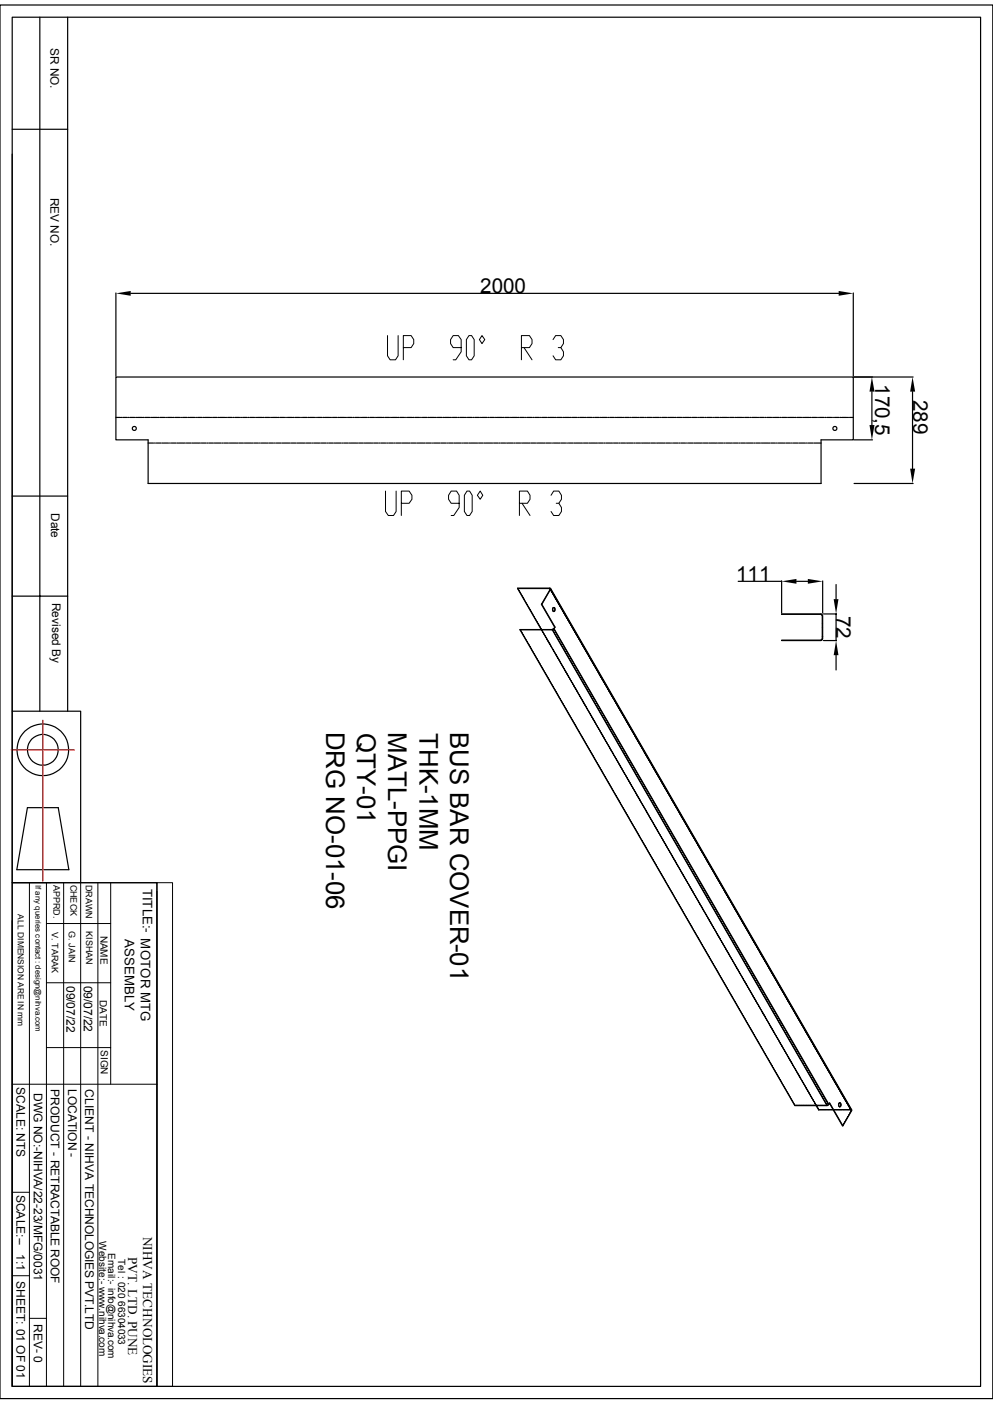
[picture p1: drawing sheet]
<svg xmlns="http://www.w3.org/2000/svg" width="210mm" height="297mm" viewBox="0 0 210 297" stroke-linecap="round" stroke-linejoin="round" font-family="sans-serif">
<defs><g id="words">
<g font-size="5.5">
<text x="69" y="154.8" transform="rotate(90 69 154.8)">DRG NO-01-06</text>
<text x="75.6" y="155" transform="rotate(90 75.6 155)">QTY-01</text>
<text x="82.1" y="154.9" transform="rotate(90 82.1 154.9)">MATL-PPGI</text>
<text x="88.7" y="155.1" transform="rotate(90 88.7 155.1)">THK-1MM</text>
<text x="95.2" y="154.9" transform="rotate(90 95.2 154.9)">BUS BAR COVER-01</text>
</g>
<g font-size="4.4">
<text x="101.6" y="61.9">2000</text>
<text x="185.1" y="81.2" transform="rotate(90 185.1 81.2)">170,5</text>
<text x="193.1" y="84.5" transform="rotate(90 193.1 84.5)">289</text>
<text x="155.7" y="122.9">111</text>
<text x="176.9" y="130.3" transform="rotate(90 176.9 130.3)">72</text>
</g>
<g font-size="2.8">
<text x="30.2" y="188" transform="rotate(90 30.2 188)">TITLE:- MOTOR MTG</text>
<text x="26.4" y="198.7" transform="rotate(90 26.4 198.7)">ASSEMBLY</text>
<text x="30.3" y="261.6" transform="rotate(90 30.3 261.6)">NIHVA TECHNOLOGIES</text>
<text x="27.1" y="265.9" transform="rotate(90 27.1 265.9)">PVT. LTD. PUNE</text>
</g>
<g font-size="2.5">
<text x="10.7" y="10.1" transform="rotate(90 10.7 10.1)">SR NO.</text>
<text x="10.7" y="41.8" transform="rotate(90 10.7 41.8)">REV NO.</text>
<text x="10.8" y="108.5" transform="rotate(90 10.8 108.5)">Date</text>
<text x="11" y="127.5" transform="rotate(90 11 127.5)">Revised By</text>
<text x="14.1" y="208.5" transform="rotate(90 14.1 208.5)">09/07/22</text>
<text x="17.7" y="208.5" transform="rotate(90 17.7 208.5)">09/07/22</text>
<text x="3.5" y="230" transform="rotate(90 3.5 230)">SCALE: NTS</text>
<text x="7.2" y="231.2" transform="rotate(90 7.2 231.2)">DWG NO:-NIHVA/22-23/MFG/0031</text>
<text x="10.8" y="230.3" transform="rotate(90 10.8 230.3)">PRODUCT - RETRACTABLE ROOF</text>
<text x="14.4" y="230.3" transform="rotate(90 14.4 230.3)">LOCATION -</text>
<text x="18" y="230.4" transform="rotate(90 18 230.4)">CLIENT - NIHVA TECHNOLOGIES PVT.LTD</text>
<text x="3.5" y="252.7" transform="rotate(90 3.5 252.7)">SCALE:--</text>
<text x="3.5" y="265.3" transform="rotate(90 3.5 265.3)">1:1</text>
<text x="3.5" y="271" transform="rotate(90 3.5 271)">SHEET: 01 OF 01</text>
<text x="7.2" y="280" transform="rotate(90 7.2 280)">REV- 0</text>
</g>
<g font-size="2.1">
<text x="21.3" y="197.9" transform="rotate(90 21.3 197.9)">NAME</text>
<text x="21.1" y="211.5" transform="rotate(90 21.1 211.5)">DATE</text>
<text x="21.3" y="222.1" transform="rotate(90 21.3 222.1)">SIGN</text>
<text x="21" y="262.6" transform="rotate(90 21 262.6)">Website:- www.nihva.com</text>
<text x="22.9" y="265" transform="rotate(90 22.9 265)">Email:- info@nihva.com</text>
<text x="25" y="266.3" transform="rotate(90 25 266.3)">Tel : 020 66304033</text>
</g>
<g font-size="1.9">
<text x="11.3" y="187.2" transform="rotate(90 11.3 187.2)">APPRD.</text>
<text x="14.9" y="187.1" transform="rotate(90 14.9 187.1)">CHECK</text>
<text x="18.1" y="187.2" transform="rotate(90 18.1 187.2)">DRAWN</text>
<text x="11" y="197.1" transform="rotate(90 11 197.1)">V. TARAK</text>
<text x="14.6" y="197" transform="rotate(90 14.6 197)">G. JAIN</text>
<text x="18.2" y="197" transform="rotate(90 18.2 197)">KISHAN</text>
</g>
<text font-size="1.8" x="3.8" y="193.4" transform="rotate(90 3.8 193.4)">ALL DIMENSION ARE IN mm</text>
<text font-size="1.7" x="7.5" y="187.2" transform="rotate(90 7.5 187.2)">If any queries contact : design@nihva.com</text>
</g></defs>
<g fill="none" stroke="#000" stroke-width=".25">
<path d="M0 1.1h210v294.8h-210zM2.6 3.6h204.8v289.7h-204.8zM8.4 3.6v146.9M14.3 3.6v146.9M2.6 32.6v117.9h14.5v36.2M2.6 27.3h11.7M24.5 79.8h156v13.2h-6.8v9.3h-142.4v-9.3h-6.8zM24.5 62v17.6M27.6 62.1h149.8M180.5 62v17.6M180.6 79.8h12.5M24.5 88.3h.9"/>
<path d="M25.5 88.3h.2M26 88.3h.9M27.1 88.3h.2M27.5 88.3h1M28.7 88.3h.2M29.1 88.3h1M30.3 88.3h.2M30.7 88.3h1M31.3 93.7h1.2M31.9 88.3h.2M32.3 88.3h1M32.7 93.7h.2"/>
<path d="M33.1 93.7h.9M33.4 88.3h.3M33.9 88.3h.9M34.2 93.7h.3M34.6 93.7h1M35.1 88.3h.1M35.4 88.3h1M35.9 93.7h.1M36.2 93.7h1M36.6 88.3h.2M37 88.3h1M37.4 93.7h.2"/>
<path d="M37.8 93.7h1M38.2 88.3h.2M38.6 88.3h1M39 93.7h.2M39.4 93.7h1M39.8 88.3h.2M40.2 88.3h1M40.6 93.7h.2M41 93.7h1M41.4 88.3h.2M41.8 88.3h1M42.2 93.7h.2"/>
<path d="M42.6 93.7h1M43 88.3h.2M43.3 88.3h1.1M43.8 93.7h.1M44.2 93.7h.9M44.5 88.3h.2M45 88.3h.9M45.3 93.7h.3M45.7 93.7h1M46.1 88.3h.3M46.5 88.3h1M46.9 93.7h.2"/>
<path d="M47.3 93.7h1M47.7 88.3h.2M48.1 88.3h1M48.5 93.7h.2M48.9 93.7h1M49.3 88.3h.2M49.7 88.3h1M50.1 93.7h.2M50.5 93.7h1M50.9 88.3h.2M51.3 88.3h1M51.7 93.7h.2"/>
<path d="M52.1 93.7h1M52.5 88.3h.2M52.9 88.3h.9M53.3 93.7h.2M53.7 93.7h1M54.1 88.3h.2M54.4 88.3h1.1M54.9 93.7h.1M55.2 93.7h1.1M55.6 88.3h.2M56 88.3h1M56.4 93.7h.2"/>
<path d="M56.9 93.7h.9M57.2 88.3h.2M57.6 88.3h1M58 93.7h.2M58.4 93.7h1M58.8 88.3h.2M59.2 88.3h1M59.6 93.7h.2M60 93.7h1M60.4 88.3h.2M60.8 88.3h1M61.2 93.7h.2"/>
<path d="M61.6 93.7h1M62 88.3h.2M62.4 88.3h1M62.8 93.7h.2M63.2 93.7h1M63.6 88.3h.2M64 88.3h.9M64.3 93.7h.3M64.8 93.7h.9M65.2 88.3h.2M65.5 88.3h1M66 93.7h.1"/>
<path d="M66.3 93.7h1.1M66.8 88.3h.1M67.1 88.3h1M67.5 93.7h.2M67.9 93.7h1M68.3 88.3h.2M68.7 88.3h1M69.1 93.7h.2M69.5 93.7h1M69.9 88.3h.2M70.3 88.3h1M70.7 93.7h.2"/>
<path d="M71.1 93.7h1M71.5 88.3h.2M71.9 88.3h1M72.3 93.7h.2M72.7 93.7h1M73.1 88.3h.2M73.5 88.3h1M73.9 93.7h.2M74.3 93.7h1M74.7 88.3h.1M75.1 88.3h.9M75.4 93.7h.2"/>
<path d="M75.9 93.7h.9M76.2 88.3h.3M76.6 88.3h1M77 93.7h.3M77.4 93.7h1M77.9 88.3h.1M78.2 88.3h1M78.6 93.7h.2M79 93.7h1M79.4 88.3h.2M79.8 88.3h1M80.2 93.7h.2"/>
<path d="M80.6 93.7h1M81 88.3h.2M81.4 88.3h1M81.8 93.7h.2M82.2 93.7h1M82.6 88.3h.2M83 88.3h1M83.4 93.7h.2M83.8 93.7h1M84.2 88.3h.2M84.6 88.3h1M85 93.7h.2"/>
<path d="M85.3 93.7h1.1M85.8 88.3h.1M86.1 88.3h1.1M86.5 93.7h.2M87 93.7h.9M87.3 88.3h.2M87.8 88.3h.9M88.1 93.7h.2M88.5 93.7h1M88.9 88.3h.2M89.3 88.3h1M89.7 93.7h.2"/>
<path d="M90.1 93.7h1M90.5 88.3h.2M90.9 88.3h1M91.3 93.7h.2M91.7 93.7h1M92.1 88.3h.2M92.5 88.3h1M92.9 93.7h.2M93.3 93.7h1M93.7 88.3h.2M94.1 88.3h1M94.5 93.7h.2"/>
<path d="M94.9 93.7h.9M95.3 88.3h.2M95.7 88.3h.9M96.1 93.7h.2M96.4 93.7h1.1M96.9 88.3h.1M97.2 88.3h1.1M97.7 93.7h.1M98 93.7h1M98.4 88.3h.2M98.8 88.3h1M99.2 93.7h.2"/>
<path d="M99.6 93.7h1M100 88.3h.2M100.4 88.3h1M100.8 93.7h.2M101.2 93.7h1M101.6 88.3h.2M102 88.3h1M102.4 93.7h.2M102.8 93.7h1M103.2 88.3h.2M103.6 88.3h1M104 93.7h.2"/>
<path d="M104.4 93.7h1M104.8 88.3h.2M105.2 88.3h1M105.6 93.7h.1M106 93.7h.9M106.3 88.3h.3M106.8 88.3h.9M107.1 93.7h.3M107.5 93.7h1M108 88.3h.2M108.3 88.3h1M108.8 93.7h.1"/>
<path d="M109.1 93.7h1M109.5 88.3h.2M109.9 88.3h1M110.3 93.7h.2M110.7 93.7h1M111.1 88.3h.2M111.5 88.3h1M111.9 93.7h.2M112.3 93.7h1M112.7 88.3h.2M113.1 88.3h1M113.5 93.7h.2"/>
<path d="M113.9 93.7h1M114.3 88.3h.2M114.7 88.3h1M115.1 93.7h.2M115.5 93.7h1M115.9 88.3h.2M116.2 88.3h1.1M116.7 93.7h.1M117.1 93.7h1M117.4 88.3h.2M117.9 88.3h.9M118.2 93.7h.2"/>
<path d="M118.7 93.7h.9M119 88.3h.3M119.4 88.3h1M119.8 93.7h.2M120.2 93.7h1M120.6 88.3h.2M121 88.3h1M121.4 93.7h.2M121.8 93.7h1M122.2 88.3h.2M122.6 88.3h1M123 93.7h.2"/>
<path d="M123.4 93.7h1M123.8 88.3h.2M124.2 88.3h1M124.6 93.7h.2M125 93.7h1M125.4 88.3h.2M125.8 88.3h.9M126.2 93.7h.2M126.6 93.7h1M127 88.3h.2M127.3 88.3h1.1M127.8 93.7h.1"/>
<path d="M128.1 93.7h1.1M128.6 88.3h.1M128.9 88.3h1M129.3 93.7h.2M129.8 93.7h.9M130.1 88.3h.2M130.5 88.3h1M130.9 93.7h.2M131.3 93.7h1M131.7 88.3h.2M132.1 88.3h1M132.5 93.7h.2"/>
<path d="M132.9 93.7h1M133.3 88.3h.2M133.7 88.3h1M134.1 93.7h.2M134.5 93.7h1M134.9 88.3h.2M135.3 88.3h1M135.7 93.7h.2M136.1 93.7h1M136.5 88.3h.2M136.9 88.3h.9M137.2 93.7h.3"/>
<path d="M137.7 93.7h.9M138 88.3h.3M138.4 88.3h1M138.9 93.7h.2M139.2 93.7h1.1M139.7 88.3h.1M140 88.3h1M140.4 93.7h.2M140.8 93.7h1M141.2 88.3h.2M141.6 88.3h1M142 93.7h.2"/>
<path d="M142.4 93.7h1M142.8 88.3h.2M143.2 88.3h1M143.6 93.7h.2M144 93.7h1M144.4 88.3h.2M144.8 88.3h1M145.2 93.7h.2M145.6 93.7h1M146 88.3h.2M146.4 88.3h1M146.8 93.7h.2"/>
<path d="M147.2 93.7h1M147.6 88.3h.1M148 88.3h.9M148.3 93.7h.2M148.8 93.7h.9M149.1 88.3h.3M149.6 88.3h.9M149.9 93.7h.3M150.3 93.7h1M150.7 88.3h.2M151.1 88.3h1M151.5 93.7h.2"/>
<path d="M151.9 93.7h1M152.3 88.3h.2M152.7 88.3h1M153.1 93.7h.2M153.5 93.7h1M153.9 88.3h.2M154.3 88.3h1M154.7 93.7h.2M155.1 93.7h1M155.5 88.3h.2M155.9 88.3h1M156.3 93.7h.2"/>
<path d="M156.7 93.7h.9M157.1 88.3h.2M157.5 88.3h1M157.9 93.7h.2M158.2 93.7h1.1M158.7 88.3h.1M159 88.3h1.1M159.5 93.7h.1M159.9 93.7h.9M160.2 88.3h.2M160.7 88.3h.9M161 93.7h.2"/>
<path d="M161.4 93.7h1M161.8 88.3h.2M162.2 88.3h1M162.6 93.7h.2M163 93.7h1M163.4 88.3h.2M163.8 88.3h1M164.2 93.7h.2M164.6 93.7h1M165 88.3h.2M165.4 88.3h1M165.8 93.7h.2"/>
<path d="M166.2 93.7h1M166.6 88.3h.2M167 88.3h1M167.4 93.7h.2M167.8 93.7h.9M168.1 88.3h.3M168.6 88.3h.9M169 93.7h.2M169.3 93.7h1M169.8 88.3h.2M170.1 88.3h1.1M170.6 93.7h.1"/>
<path d="M170.9 93.7h1M171.3 88.3h.2M171.7 88.3h1M172.1 93.7h.2M172.5 93.7h1.2M172.9 88.3h.2M173.3 88.3h1M174.5 88.3h.2M174.9 88.3h1M176.1 88.3h.2M176.5 88.3h1M177.7 88.3h.2"/>
<path d="M178.1 88.3h1M179.2 88.3h.3M179.7 88.3h.8M180.6 93h3.9M184.4 82.8v7.1M193 82.8v16.3M2.6 104.9h11.7M180.6 102.3h12.5M2.6 126.1h11.7M109.5 124.5l5 8.7M109.5 124.5h6.8M110 133.2h6.8"/>
<path d="M110 133.2l58.1 100.7h6.8l-58.1-100.7M114.5 127.8l2.9 4.9M116.3 124.5l.1 .2M116.3 124.5l.1 .1M116.3 124.5h.2l-.1 .2M116.4 124.7l-1.8 3.1M116.4 124.7l63.7 110.3-1.8 3.2-2.8-4.9-.2 .3-58.1-100.6 .2-.3-2.8-4.9zM116.5 124.5l63.6 110.3M117 128.6a.35 .35 0 0 1 .4 .3 .35 .35 0 0 1-.4 .4zM117.1 133l-.3 .1M117.1 128.5l.1 .1a.54 .54 0 0 1-.1 .8M117.3 132.7l-.2 .5h-.3"/>
<path d="M156.1 123h9.2M165.3 122.9v6.8M165.3 135.4l8.4 .1zM165.3 129.9l8.4 .1zM168.4 123h2.5M173.7 130l.2 .2M173.7 129.9l.2 .3M173.9 135.2l-.2 .2M173.9 130.2l.1 4.5zM173.9 134.7v.5l.1-.5M173.9 135.2l-.2 .3M174 122.9v6.8"/>
<path d="M174.2 129.9h2.7M174.2 135.5h2.7M176.8 123.7v3M176.8 129.9v5.6M176.8 138.6v3.1M2.6 150.5v36.2M5.8 170.9h6.5l2.3 13.1h-11zM2.6 186.7h30.6v106.6h-30.6zM2.6 194.8v98.5M172.6 233.9l.5 .9h3.2M175.3 233.6l-.4 .2M175.4 233.4l2.9 4.8"/>
<path d="M177.5 233.3a.36 .36 0 0 1 .4 .4 .36 .36 0 0 1-.4 .4l-.1-.4zM177.6 233.3h.1a.54 .54 0 0 1-.1 .8M180.1 234.8v.1"/>
<circle cx="28.4" cy="90.6" r=".43"/>
<circle cx="176.6" cy="90.6" r=".43"/>
<circle cx="9.1" cy="158.6" r="5.5"/>
<circle cx="9.1" cy="158.6" r="3.3"/>
</g>
<g fill="none" stroke="#000" stroke-width=".21">
<path d="M82 71v4.3l.5 .8h1.2l.5-.8v-4.3M85.3 73.5h1.7l.5-.8v-.9l-.5-.8h-1.7v5.1M97.5 73.5h-1.7l-.5-.8v-.9l.5-.8h1.1l.6 .8v2.6l-1.1 1.7h-.6M99.2 71h.5l.6 .8v3.5l-.6 .8h-.5l-.6-.8v-3.5zM101.9 71l.6 .8-.6 .9-.5-.9zM110.3 73.5h1.7l.5-.8v-.9l-.5-.8h-1.7v5.1M110.8 73.5l1.7 2.6M117 71.8l.5-.8h1.1l.6 .8v.9l-.6 .8h-.5M118.6 73.5l.6 .9v.9l-.6 .8h-1.1l-.5-.8M81.5 103.9v4.3l.6 .9h1.1l.6-.9v-4.3M84.9 106.5h1.6l.6-.9v-.8l-.6-.9h-1.6v5.2M97.1 106.5h-1.7l-.5-.9v-.8l.5-.9h1.2l.5 .9v2.6l-1.1 1.7h-.6"/>
<path d="M98.8 103.9h.5l.6 .9v3.4l-.6 .9h-.5l-.6-.9v-3.4zM101.6 103.9l.5 .9-.5 .8-.6-.8zM109.9 106.5h1.6l.6-.9v-.8l-.6-.9h-1.6v5.2M110.4 106.5l1.7 2.6M116.5 104.8l.6-.9h1.1l.5 .9v.8l-.5 .9h-.6M118.2 106.5l.5 .9v.8l-.5 .9h-1.1l-.6-.9M109.5 124.4v.1M109.6 124.5v.1M109.6 124.7l.2 .2M109.8 124.9v.1M109.9 125.1h.1M109.9 125.2l.1 .1"/>
<path d="M110 125.3l.1 .2M110 133.2l.1 .1M110.2 125.6h.1M110.2 133.4v.1M110.2 125.7l.1 .1M110.2 133.5l.1 .1M110.3 133.6l.1 .1M110.3 125.8l.1 .1M110.4 125.9v.1M110.4 133.8v.1M110.4 126.1l.1 .1M110.4 133.9l.1 .1"/>
<path d="M110.5 126.2l.1 .1M110.5 134.1l.1 .1M110.6 126.3l.1 .1M110.6 134.2l.1 .2M110.7 126.4v.1M110.7 134.5h.1M110.7 126.6l.1 .1M110.8 134.6l.1 .1M110.8 126.7l.1 .1M110.9 126.9l.1 .1M110.9 134.7l.1 .1M111 134.8v.1"/>
<path d="M111 127v.1M111 135h.1M111 127.1l.1 .1M111.1 135.1l.1 .1M111.1 127.3h.1M111.2 127.4l.1 .1M111.2 135.2l.1 .2M111.3 127.5v.1M111.3 135.5l.1 .1M111.3 127.6l.1 .1M111.4 135.6l.1 .1M111.4 127.8h.1"/>
<path d="M111.5 127.9v.1M111.5 135.7l.1 .2M111.5 128l.1 .1M111.6 136l.1 .1M111.6 128.1l.1 .1M111.7 136.1l.1 .1M111.7 128.3l.1 .2M111.8 136.2v.1M111.8 136.4h.1M111.8 128.5l.1 .1M111.9 136.5l.1 .1M111.9 128.7h.1"/>
<path d="M112 136.6l.1 .1M112 128.8l.1 .1M112.1 128.9l.1 .2M112.1 136.7l.1 .2M112.2 137l.1 .1M112.2 129.2h.1M112.3 137.1l.1 .1M112.3 129.3l.1 .1M112.4 137.2v.2M112.4 129.4l.1 .2M112.4 137.4l.1 .1M112.5 137.5l.1 .1"/>
<path d="M112.5 129.7l.1 .1M112.6 137.7v.1M112.6 129.8v.1M112.7 137.8v.1M112.7 129.9v.1M112.7 137.9l.1 .1M112.7 130.1l.1 .1M112.8 138l.1 .3M112.8 130.2l.1 .1M112.9 130.3v.1M113 138.3v.1M113 130.5l.2 .3"/>
<path d="M113 138.4l.1 .1M113.1 138.6h.1M113.2 138.7v.1M113.2 130.9h.1M113.3 138.8v.1M113.3 131l.1 .2M113.3 138.9l.1 .1M113.4 139.1h.1M113.4 131.2l.1 .1M113.5 139.2v.1M113.5 131.4h.1M113.6 139.3l.1 .2"/>
<path d="M113.6 131.5v.1M113.6 131.6l.1 .1M113.7 139.6v.1M113.7 131.7v.1M113.8 139.7v.1M113.8 131.9v.1M113.9 139.8v.1M113.9 132v.1M113.9 140l.1 .2M113.9 132.1l.1 .1M114 132.2v.1M114.1 132.4v.1"/>
<path d="M114.2 132.5l.1 .2M114.3 132.8h.1M114.4 132.9v.1M114.5 133.2v.1M114.5 133v.1M114.5 133.1l.1 .3M114.6 133.3v.1M114.6 133.4l.1 .1M114.7 133.6h.1M114.7 133.4v.1M114.8 133.7v.1M114.8 133.6h.1"/>
<path d="M114.8 133.7l.1 .1M114.9 133.8l.1 .1M115 134.1l.1 .1M115.1 134.2v.1M115.1 134.1v.1M115.1 134.2l.2 .3M115.1 134.3l.1 .1M115.3 134.6l.1 .1M115.3 134.5h.1M115.4 134.7v.1M115.4 134.6v.1M115.4 134.7l.1 .1"/>
<path d="M115.4 134.8l.1 .1M115.5 134.8l.1 .2M115.6 135.1l.1 .1M115.7 135.3h.1M115.7 135.1v.1M115.7 135.2l.1 .1M115.7 135.4l.1 .1M115.8 135.3v.1M115.8 135.5l.1 .1M115.9 135.6l.2 .2M115.9 135.5v.1M116 135.8h.1"/>
<path d="M116 135.6v.1M116 135.9l.1 .1M116.1 135.8v.1M116.1 136l.1 .1M116.2 136v.1M116.2 136.3l.1 .1M116.2 136.1v.1v-.1M116.3 124.4v.1M116.3 136.4l.1 .1M116.3 136.2l.1 .2M116.4 136.5l.2 .2M116.4 124.6h.1"/>
<path d="M116.4 124.7l.2 .4M116.5 124.7v.2M116.5 124.6v.1M116.5 136.5v.1M116.5 136.8l.1 .1M116.6 124.9h.1M116.6 125.1l.2 .2M116.6 136.9l.2 .2M116.6 136.8l.1 .1M116.7 125l.1 .4M116.8 137v.1M116.8 125.3l.1 .3"/>
<path d="M116.8 137.2l.1 .2M116.8 125.3h.1M116.8 137.2l.2 .2M116.8 133.2l.1 .1M116.8 128.9v.2M116.8 128.8v.1M116.9 125.4v.1M116.9 125.6h.1M116.9 129.1l.1 .2M116.9 128.7v.1M116.9 137.4l.1 .1M117 125.6v.1"/>
<path d="M117 128.6h-.1M117 133.4v.1M117 137.4l.1 .2M117 125.7l.2 .2M117 129.3l.1 .1M117 128.5h.1M117.1 125.7v.1M117.1 137.5v.1M117.1 133.5v.1M117.1 125.8l.1 .3M117.1 133.6l.1 .1M117.1 128.5h.1"/>
<path d="M117.1 129.4h.1M117.1 133v.1M117.2 125.9v.1M117.2 137.8l-.1-.1 .1 .2M117.2 133.8v.1M117.2 126.1l.1 .1M117.2 133.1v.1M117.2 137.9l.1 .1M117.2 137.8l.3 .6M117.3 126.1v.1M117.3 133.9v.1M117.3 126.2v.1"/>
<path d="M117.3 133.2v.1M117.3 126.3l.1 .1M117.3 133.4l.1 .2M117.3 126.2l.1 .1M117.3 134.1l.1 .1M117.3 126.4l.2 .3M117.4 126.3l.1 .1M117.4 134.2l.1 .2M117.4 138.2l.1 .1M117.5 126.4v.1M117.5 126.6l.1 .1M117.5 133.6v.1"/>
<path d="M117.5 138.3l.1 .1M117.6 126.6v.1M117.6 134.5h.1M117.6 126.7l.1 .2M117.6 126.7v.1M117.6 133.8l.1 .2M117.6 138.6v.1M117.6 134.6l.1 .1M117.6 138.5v-.1v.2M117.6 138.6h.1M117.6 126.9l.4 .5M117.7 134.7l.1 .1"/>
<path d="M117.7 126.8l.2 .4M117.7 134v.1M117.7 138.9l.2 .1M117.7 138.7h.1M117.8 134.8v.1M117.8 134.2h.1M117.8 139l.1 .1M117.8 138.8l.1 .1M117.9 135h.1M117.9 134.3v.1M117.9 139.1l.1 .2M117.9 127.3h.1"/>
<path d="M117.9 139.1h.1M117.9 135.1l.1 .1M117.9 127.2l.1 .1M117.9 127.4l.4 .5M117.9 134.4l.1 .2M118 127.3l.1 .3M118 139.4l.2 .1M118 135.2l.1 .1M118 139.2l.1 .1M118.1 135.3v.1M118.1 134.7h.1M118.1 139.5l.1 .1"/>
<path d="M118.1 139.3l.1 .1M118.2 135.5v.1M118.2 127.6v.1M118.2 134.8v.1M118.2 139.6v.1M118.2 139.6l.1 .1M118.2 135.6l.1 .1M118.2 127.9l.2 .3M118.2 134.9l.1 .1M118.3 139.7l.1 .3M118.3 127.8l.1 .3M118.3 135v.1"/>
<path d="M118.3 139.7l.1 .1M118.3 135.7l.1 .2M118.4 128l.1 .3M118.4 135.2v.1M118.4 140v.1M118.4 139.8v.2M118.4 140l.1 .1M118.4 136l.1 .1M118.4 128.1l.2 .3M118.4 128.3l.2 .1M118.4 135.3l.1 .1M118.5 136.1l.2 .3"/>
<path d="M118.5 128.4l.2 .3M118.5 135.4l.1 .1M118.6 128.4l.3 .5M118.6 128.4h.1M118.6 135.6h.1M118.7 135.7v.1M118.7 136.5l.1 .1M118.7 128.6l.1 .1M118.7 128.8l.3 .3M118.7 135.8l.1 .1M118.8 136.6l.1 .1M118.8 128.9l.3 .4"/>
<path d="M118.8 135.9l.1 .2M118.9 136.7l.1 .2M119 136.2v.1M119 129.2h.1M119 137l.1 .1M119 129.3l.2 .2M119 136.3l.1 .1M119.1 129.4l.2 .1M119.1 129.3l.1 .1M119.1 137.1l.1 .1M119.1 136.4l.1 .1M119.2 129.5v.1"/>
<path d="M119.2 136.6l.1 .1M119.2 137.2l.1 .2M119.2 129.6l.1 .2M119.3 129.5v.1M119.3 137.4v.1M119.3 136.7v.1M119.3 129.7l.1 .2M119.3 129.7l.1 .1M119.3 137.5l.1 .1M119.3 129.8l.2 .2M119.3 136.9h.1M119.4 129.9l.1 .1"/>
<path d="M119.4 129.8l.1 .1M119.4 137.7l.1 .1M119.4 130l.3 .4M119.4 137l.1 .1M119.5 137.1v.1M119.5 137.8v.1M119.5 129.9l.2 .4M119.5 137.9l.1 .1M119.5 137.2l.1 .1M119.6 138l.1 .1M119.6 130.3l.1 .1M119.6 137.4l.1 .1"/>
<path d="M119.7 130.3l.1 .2M119.7 138.2l.1 .1M119.7 130.3l.1 .1M119.7 130.5l.1 .1M119.7 137.5l.1 .1M119.8 137.6v.1M119.8 138.3v.1M119.8 130.4l.1 .2M119.8 130.6l.2 .3M119.8 138.4l.1 .1M119.8 137.8h.1M119.9 138.6h.1"/>
<path d="M119.9 130.7l.1 .1M119.9 130.9l.3 .4M119.9 137.9l.1 .1M120 130.9h.1M120 138.7l.1 .2M120 130.8l.1 .1M120 138l.1 .1M120.1 138.1v.1M120.1 130.9l.1 .2M120.1 131.1l.2 .3M120.1 138.9l.1 .1M120.1 138.3h.1"/>
<path d="M120.2 139.1h.1M120.2 131.2l.2 .2M120.2 131.4l.3 .4M120.2 138.4l.1 .1M120.3 139.2l.1 .1M120.3 138.5l.1 .1M120.4 138.6v.1M120.4 131.5l.2 .4M120.4 139.3l.1 .2M120.4 131.4v.1M120.4 138.8l.1 .1M120.5 139.6l.1 .1"/>
<path d="M120.5 131.7l.1 .1M120.5 131.9l.4 .5M120.5 138.9l.1 .1M120.6 139.7v.1M120.6 131.8v.2M120.6 139l.1 .1M120.7 139.1v.1M120.7 132l.1 .2M120.7 139.8v.1M120.7 140l.2 .2M120.7 132.1l.1 .1M120.7 139.3l.1 .1"/>
<path d="M120.8 132.2l.1 .1M120.8 132.4l.1 .1M120.8 139.4l.1 .1M120.9 132.4v.1M120.9 132.5l.1 .3M120.9 139.5l.1 .2M121 132.5l.1 .2M121 132.7l.2 .3M121 139.8l.1 .1M121.1 132.8h.1M121.1 132.9l.2 .3M121.1 139.9l.1 .1"/>
<path d="M121.2 132.9v.1M121.3 133v.1M121.3 133.2l.2 .3M121.3 133.1l.1 .1M121.4 133.3l.1 .1M121.4 133.3h.1M121.4 133.4l.1 .1M121.5 133.4v.2M121.5 133.4v.1M121.5 133.6h.1M121.5 133.6l.1 .1M121.6 133.5l.2 .5"/>
<path d="M121.6 133.7l.3 .5M121.8 133.9v.1M121.9 134l.1 .2M121.9 134.2l.1 .2M121.9 134.2l.1 .1M122 134.3l.3 .6M122 134.3l.1 .2M122.2 134.6l.1 .1M122.2 134.5v.1M122.2 134.7l.1 .2M122.3 134.8l.3 .5-.2-.4M122.5 135.2l.1 .3"/>
<path d="M122.6 135.3l.1 .3M122.7 135.6l.2 .2M122.8 135.6v.1M122.8 135.7l.1 .2M122.9 135.8v.2M122.9 135.8v.1M122.9 135.9l.1 .2M123 136v.1M123 136.1l.1 .2M123 136.1v.1M123.1 136.1l.1 .2M123.1 136.3l.1 .3"/>
<path d="M123.2 136.4h.1M123.2 136.5l.1 .2M123.3 136.5v.1M123.3 136.7l.2 .2M123.4 136.6v.1M123.4 136.8l.2 .4M123.4 136.7l.1 .1M123.5 136.9v.1M123.6 137v.1M123.6 137.2l.1 .1M123.7 137.1l.2 .5M123.7 137.3v.2"/>
<path d="M123.7 137.4l.3 .4M124 137.7v.1M124 137.6v.1M124 137.8l.2 .4M124 137.8l.1 .2M124.2 138l.2 .3M124.2 138.2l.2 .4M124.3 138.3l.2 .4M124.5 138.7l.2 .4M124.5 138.7l.1 .1M124.6 138.8l.1 .2M124.7 138.9l.1 .1"/>
<path d="M124.7 139.1l.1 .1M124.8 139.1v.1M124.8 139.2v.1M124.8 139.2l.1 .2M124.8 139.4l.3 .4M124.9 139.3l.2 .2M125.1 139.6v.1M125.1 139.7l.2 .3M125.1 139.7l.1 .1M125.2 140l.2 .3M125.3 140v.1M125.3 139.9v.1"/>
<path d="M173.9 131.9h.1M173.9 132.8h.1M114.1 140.2v.1M114.2 140.3v.1M114.2 140.5l.1 .1M114.3 140.6v.1M114.4 140.8h.1M114.5 140.9v.1M114.6 141v.2M114.7 141.3v.1M114.8 141.4v.1M114.9 141.5v.1"/>
<path d="M114.9 141.6v.1M115 141.8v.1M115.1 141.9v.1M115.1 142l.1 .2M115.3 142.3v.1M115.4 142.4v.1M115.4 142.5l.1 .2M115.6 142.8v.1M115.7 142.9v.1M115.7 143l.1 .1M115.8 143.2l.1 .1M115.9 143.3v.1"/>
<path d="M116 143.4v.1M116 143.6l.2 .2M116.2 143.8v.1M116.2 144l.1 .1M116.3 144.1l.1 .1M116.4 144.2l.1 .1M116.5 144.4h.1M116.5 144.5l.1 .1M116.6 144.6l.2 .2M116.8 144.9h.1M116.8 145l.1 .1M116.9 145.1l.1 .1"/>
<path d="M117 145.2l.1 .3M117.1 145.5l.1 .1M117.2 145.6l.1 .1M117.3 145.8h.1M117.3 145.9l.1 .1M117.4 146l.1 .1M117.5 146.1l.1 .1M117.6 146.3h.1M117.6 146.4l.1 .1M117.7 146.5l.1 .1M117.8 146.6l.1 .1M117.9 146.8v.1"/>
<path d="M117.9 146.9l.1 .1M118 147l.1 .2M118.1 147.2l.1 .1M118.2 147.3v.1M118.2 147.4l.1 .1M118.3 147.6l.1 .2M118.5 140.1v.1M118.5 147.8l.1 .2M118.5 140.1l.1 .1M118.6 140.4l.1 .2M118.6 148.1l.1 .1M118.7 140.3h-.1"/>
<path d="M118.7 140.4l.1 .2M118.7 148.2v.1M118.8 148.3v.1M118.8 148.5h.1M118.9 140.8h.1M118.9 140.7h-.1M118.9 148.6l.1 .1M119 140.9h-.1M119 148.7v.1M119.1 141.1l.1 .2M119.1 148.8l.1 .3M119.1 141.1h-.1"/>
<path d="M119.2 141.4l.1 .1M119.2 149.1l.1 .1M119.3 141.5v.1M119.3 141.4v.1M119.3 149.2v.1M119.3 141.5l.1 .1M119.4 149.4l.1 .2M119.4 141.6v.2v-.2M119.5 141.8v.1M119.5 141.9l.1 .1M119.5 149.6v.1M119.6 142.1l.1 .2"/>
<path d="M119.6 141.9v.1M119.6 149.7v.1M119.6 142l.1 .1M119.7 149.9h.1M119.7 142.2h.1M119.7 150l.1 .1M119.8 142.3v.1M119.8 142.5h.1M119.8 142.3l.1 .2M119.8 150.1l.1 .2M119.9 142.6v.1M119.9 142.5l.1 .1"/>
<path d="M120 142.7v.1M120 150.4v.1M120 142.7h.1M120 150.5l.1 .2M120.1 143h.1M120.1 142.9h.1M120.2 143.1v.1M120.2 142.9l.1 .3M120.2 150.8v.1M120.3 150.9v.1M120.3 151l.1 .1M120.4 143.3v.1"/>
<path d="M120.4 143.3h-.1M120.4 143.3l.1 .2M120.4 151.2v.1M120.5 143.6v.1M120.5 151.3v.1M120.6 143.7v.1M120.6 143.6v.2M120.6 151.4l.1 .2M120.6 143.8l.1 .1M120.7 143.8l.1 .3M120.7 151.7v.1M120.8 144.1v.1"/>
<path d="M120.8 151.8v.1M120.9 144.2l.1 .2M120.9 144.1v.1M120.9 151.9v.1M120.9 140.2v.1M120.9 152.1l.1 .2M121 140.3v.1M121 144.4h.1M121 144.5l.2 .3M121 140.5l.1 .1M121.1 144.5v.1M121.1 152.3v.1"/>
<path d="M121.1 140.6l.1 .1M121.2 144.6l.1 .3M121.2 152.4v.1M121.2 140.8h.1M121.2 152.6l.1 .1M121.2 140v.2M121.2 140.2l.1 .1M121.3 140.9v.1M121.3 152.7l.1 .2M121.3 145l.1 .2M121.3 141l.2 .2M121.3 140.3l.1 .1"/>
<path d="M121.4 145v.1M121.4 140.5h.1M121.5 145.3v.1M121.5 145.1l.1 .4M121.5 153h.1M121.5 141.3v.1M121.5 153.1l.1 .1M121.5 140.6l.1 .2M121.5 145.4l.1 .1M121.6 141.4v.1M121.6 153.2v.1M121.6 145.5l.1 .1"/>
<path d="M121.6 141.5l.1 .1M121.6 140.8l.1 .1M121.7 145.7l.1 .1M121.7 145.5v.1M121.7 153.3v.1M121.7 141.6l.1 .3M121.7 141l.1 .1M121.8 145.8v.1M121.8 145.6v.1M121.8 153.5h.1M121.8 145.8h.1M121.8 153.6l.1 .1"/>
<path d="M121.8 141.1v.1M121.8 145.9l.1 .1M121.9 141.9v.1M121.9 145.9v.1M121.9 153.8h.1M121.9 141.2l.1 .2M121.9 146.1h.1M122 146.2v.1M122 146v.1M122 142v.1M122 153.9v.1M122 142.2h.1"/>
<path d="M122 141.5v.1M122 146.3l.1 .1M122 146.1l.1 .1M122 154l.1 .1M122.1 142.3v.1M122.1 146.3h.1M122.1 154.1l.1 .1M122.1 141.6v.1M122.2 146.4h-.1M122.2 142.4v.1M122.2 154.3h.1M122.2 141.7l.1 .2"/>
<path d="M122.2 146.6h.1M122.3 146.7v.1M122.3 142.5v.2M122.3 146.6h.1M122.3 154.4v.1M122.3 142v.1M122.3 146.8l.1 .1M122.3 146.7l.1 .1M122.3 154.5l.1 .1M122.4 146.8l.1 .1M122.4 142.8v.1M122.4 142.1v.1"/>
<path d="M122.4 146.9l.1 .1M122.4 154.6l.1 .3M122.5 146.9l.1 .3M122.5 142.9v.1M122.5 142.2v.1M122.5 142.4l.1 .1M122.6 147.2v.1M122.6 143v.3M122.6 154.9v.1M122.6 142.5v.1M122.6 147.3l.1 .1M122.6 147.2l.1 .1"/>
<path d="M122.6 155l.1 .1M122.7 147.3l.1 .1M122.7 143.3v.1M122.7 142.6v.1M122.7 147.4l.1 .1M122.7 155.2l.1 .2M122.8 143.4v.1M122.8 147.4v.1M122.8 142.7l.1 .3M122.9 143.6v.2M122.9 155.4v.1M122.9 147.7l-.1-.1 .1 .2"/>
<path d="M122.9 143v.1M122.9 147.8l.1 .1M122.9 147.7l.1 .1M122.9 155.5l.1 .1M123 143.8v.1M123 147.8l.1 .1M123 143.1l.1 .3M123 148l.1 .2M123 155.7l.1 .2M123.1 144v.1M123.1 143.4l.1 .1M123.1 148.2l.1 .1"/>
<path d="M123.1 144.1l.1 .1M123.1 148.1l.1 .1M123.1 155.9l.1 .1M123.2 144.2l.1 .1M123.2 143.6l.1 .2M123.2 148.4l.1 .1M123.2 148.2l.1 .1M123.2 156l.1 .1M123.3 144.4h.1M123.3 148.3l.1 .1M123.3 148.5l.1 .1M123.3 156.2l.1 .2"/>
<path d="M123.4 148.5h.1M123.4 144.5v.1M123.4 143.8v.1M123.4 148.6l.1 .2M123.4 143.9l.1 .1M123.4 148.6l.1 .1M123.4 144.6l.2 .2M123.4 156.4l.1 .1M123.5 144.1h.1M123.5 148.9l.1 .1M123.5 148.7l.1 .1M123.5 156.5l.1 .1"/>
<path d="M123.6 148.8l.1 .3M123.6 144.9h.1M123.6 144.2v.1M123.6 149l.1 .1M123.6 156.7l.1 .1M123.7 145v.1M123.7 156.8v.1M123.7 144.3v.1M123.7 149.1v.1M123.7 144.4l.1 .1M123.7 149.3l.3 .1M123.7 149.1l.1 .1"/>
<path d="M123.7 145.1l.1 .1M123.7 157l.1 .1M123.8 145.2l.1 .3M123.8 144.6v.1M123.8 149.4l.1 .1M123.8 149.2l.1 .1M123.8 157.1l.1 .1M123.9 144.7v.1M123.9 149.5l.1 .1M123.9 157.2l.1 .1M124 149.5v.1M124 145.5v.1"/>
<path d="M124 157.4l.1 .2M124 144.8l.1 .2M124 149.6v.1M124 149.8l.1 .1M124 145.6l.1 .1M124 149.6l.1 .1M124.1 145.8h.1M124.1 145.1v.1M124.1 149.9l.1 .1M124.1 149.8l.1 .1M124.1 157.6l.1 .1M124.2 145.9v.1"/>
<path d="M124.2 149.9l.3 .6M124.2 145.2v.1M124.2 150v.1M124.2 157.7v.1M124.2 146l.1 .1M124.2 157.9h.1M124.2 145.3l.1 .1M124.3 145.5l.1 .2M124.3 146.1l.1 .1M124.3 158l.1 .1M124.4 146.3h.1M124.4 150.3l.1 .1"/>
<path d="M124.4 158.1l.1 .1M124.5 146.4v.1M124.5 145.7v.1M124.5 150.5v.1M124.5 150.4l.1 .3M124.5 158.2v.1M124.5 146.5l.1 .1M124.5 158.4l.1 .1M124.5 145.8l.1 .1M124.6 146l.1 .1M124.6 150.7l.2 .2M124.6 146.6l.1 .1"/>
<path d="M124.6 158.5l.1 .1M124.7 146.8l.1 .1M124.7 146.1v.1M124.7 150.9l.1 .1M124.7 158.6l.1 .2M124.8 146.9v.1M124.8 146.2v.1M124.8 151l.1 .3M124.8 150.9v.1M124.8 147l.1 .2M124.8 158.9l.1 .1M124.8 146.3l.1 .1"/>
<path d="M124.9 146.5l.1 .1M124.9 151.2l.1 .1M124.9 147.2l.1 .1M124.9 159l.1 .1M125 147.3l.1 .1M125 146.6v.1M125 159.1l.1 .1M125.1 147.4v.1M125.1 151.4l-.1-.1 .1 .2M125.1 146.8v.1M125.1 151.6v.1M125.1 151.4l.1 .2"/>
<path d="M125.1 159.3l.1 .2M125.1 147.6l.2 .2M125.1 146.9l.1 .1M125.2 151.7v.1M125.2 147l.1 .1M125.2 151.7l.1 .1M125.2 159.5l.1 .1M125.3 151.8v.3M125.3 147.8v.1M125.3 147.2h.1M125.3 151.8v.1M125.3 159.6v.1"/>
<path d="M125.3 140.1l.3 .4M125.3 148h.1M125.3 140.1l.1 .1M125.3 140.3l.2 .1M125.3 147.3l.1 .1M125.4 152.1v.1M125.4 151.9l.1 .2M125.4 159.8v.1M125.4 148.1l.1 .1M125.4 159.9l.2 .2M125.4 140.4l.3 .3M125.4 147.4l.1 .1"/>
<path d="M125.5 152.2v.1M125.5 147.5l.1 .1M125.5 152.2l.1 .1M125.5 148.2l.1 .2M125.5 140.5l.2 .3M125.6 152.4h.1M125.6 147.7h.1M125.6 152.5l.1 .2M125.6 152.3v.1M125.6 148.5h.1M125.6 140.8h.1M125.6 147.8l.1 .1"/>
<path d="M125.7 152.4v.1M125.7 140.8l.1 .1M125.7 152.6l.1 .1M125.7 148.6l.1 .1M125.7 140.7l.1 .1M125.7 140.9l.4 .5M125.7 147.9l.1 .1M125.8 148.7l.1 .1M125.8 152.7h.1M125.8 140.8l.1 .3M125.8 141l.5 .7M125.8 148l.1 .3"/>
<path d="M125.9 152.9v.1M125.9 153l.1 .1M125.9 148.8l.1 .3M125.9 152.8v.1M125.9 148.3l.1 .1M126 153.1l.2 .4M126 153v.1M126 149.1l.1 .1M126 153.1l.1 .1M126 148.4l.1 .1M126.1 141.4l.1 .2M126.1 149.2l.1 .1"/>
<path d="M126.1 141.4h.1M126.1 141.5l.1 .2M126.1 148.5l.1 .3M126.2 153.5l.1 .1M126.2 149.4h.1M126.2 153.4v.1M126.2 141.6l.2 .5M126.2 149.5l.1 .1M126.2 148.8l.1 .1M126.3 153.6v.1M126.3 153.5v.1M126.3 141.8l.1 .1"/>
<path d="M126.3 149.6l.1 .1M126.3 153.6l.1 .1M126.3 148.9l.1 .1M126.4 153.8h.1M126.4 141.9v.1M126.4 153.8l.1 .2M126.4 149.7v.1M126.4 142l.2 .3M126.4 149.1l.1 .2M126.4 142l.1 .1M126.5 154l.1 .1M126.5 149.9l.1 .2"/>
<path d="M126.5 142.2l.2 .3M126.5 149.3l.1 .1M126.6 154.1v.1M126.6 154v.1M126.6 149.4l.1 .1M126.6 154.1l.1 .1M126.6 150.1l.1 .2M126.6 142.4l.1 .1M126.7 142.5l.1 .2M126.7 149.6l.1 .2M126.7 142.4v.1M126.7 142.6v.1"/>
<path d="M126.7 142.5l.1 .1M126.7 154.4l.2 .1M126.7 154.3h.1M126.8 154.4v.1M126.8 150.4v.1M126.8 142.7l.2 .4M126.8 149.8l.1 .1M126.8 142.7h.1M126.8 150.5l.2 .2M126.9 150l.1 .1M126.9 142.8l.1 .1M127 154.8v.1"/>
<path d="M127 150.1l.1 .2M127 142.9v.1M127 150.8v.1M127 154.7h-.1M127 143.1l.2 .3M127 143l.2 .3M127 143l.1 .1M127 154.9l.1 .1M127.1 150.9v.1M127.1 154.9v.1M127.1 155.1l.2 .1M127.1 150.4l.1 .1"/>
<path d="M127.1 143.2l.2 .3M127.1 151l.1 .1M127.2 155v.1M127.2 155.2v.1M127.2 150.5l.1 .1M127.2 151.2l.1 .1M127.2 143.3l.1 .3-.1-.1M127.3 143.6h.1M127.3 155.3v.1M127.3 150.6v.1M127.3 151.3v.1M127.3 150.7l.2 .3"/>
<path d="M127.3 155.4l.3 .5M127.4 155.4v.1M127.4 151.4l.1 .2M127.4 143.6h.1M127.4 143.7l-.1-.1 .2 .3M127.4 143.7l.2 .3M127.5 155.5v.1M127.5 155.7v.1M127.5 151l.1 .1M127.5 151.7l.1 .1M127.5 143.8l.1 .1M127.5 144l.3 .5"/>
<path d="M127.6 144.1h.1M127.6 155.8v.1M127.6 151.1v.1M127.6 151.8v.1M127.6 143.9l.2 .5M127.6 151.3h.1M127.6 144.1l.1 .1M127.6 156h.1M127.7 151.9v.1M127.7 155.9v.1M127.7 156.1l.1 .2M127.7 151.4l.1 .1"/>
<path d="M127.7 152.1l.1 .2M127.8 156v.1M127.8 151.5v.1M127.8 156.2l.1 .1M127.8 144.5l.1 .1M127.8 156.3l.2 .2M127.9 151.6l.1 .2M127.9 144.5v.2M127.9 152.3v.1M127.9 144.4v.1M127.9 144.6l.1 .2M128 152.4v.1"/>
<path d="M128 156.5h.1M128 144.6l.1 .2M128 144.7l.1 .3M128 156.6l.1 .1M128 151.9l.1 .1M128 152.6l.1 .1M128.1 156.6v.1M128.1 156.7v.1M128.1 152v.1M128.1 156.7l.1 .1M128.1 152.7l.1 .2M128.1 144.8l.1 .2"/>
<path d="M128.1 145l.3 .4M128.1 156.8l.1 .1M128.2 152.1v.1M128.2 156.8l.2 .5M128.2 152.3l.2 .2M128.3 145.1l.1 .4M128.3 153h.1M128.3 153.1l.1 .1M128.4 157.1v.1M128.4 152.5v.1M128.4 153.2v.1M128.4 145.5l.3 .6"/>
<path d="M128.4 157.2l.2 .4M128.4 157.4h.1M128.5 152.7h.1M128.5 145.5v.1M128.5 153.3v.1M128.5 145.6v.2M128.5 152.8l.1 .1M128.6 145.6l.1 .2M128.6 153.5h.1M128.6 157.5l.1 .2M128.6 152.9l.1 .1M128.6 153.6l.1 .1"/>
<path d="M128.6 145.8h.1M128.7 157.7v.1M128.7 153v.1M128.7 145.9v.1M128.7 153.8h.1M128.7 146.1l.2 .4M128.7 157.7l.1 .1M128.7 157.9h.1M128.8 153.2v.1M128.8 146v.1M128.8 153.9v.1M128.8 153.3l.1 .2"/>
<path d="M128.8 158l.1 .1M128.9 146.1v.2M128.9 158v.1M128.9 154v.1M128.9 154.1l.1 .1M128.9 146.3h.1M128.9 158.2l.1 .2M128.9 158.1l.1 .1M128.9 146.4l.1 .2M129 153.6v.1M129 154.3h.1M129 146.6l.3 .4"/>
<path d="M129 158.2l.1 .1M129 146.5h.1M129 158.4l.1 .1M129.1 153.7v.1M129.1 158.4v.1M129.1 154.4v.1M129.1 146.5v.1M129.1 153.8l.1 .1M129.1 158.5l.1 .1M129.2 146.7l.1 .2M129.2 158.5v.1M129.2 154.5v.1"/>
<path d="M129.2 146.6v.1M129.2 146.8v.2M129.2 154v.1M129.2 154.6l.1 .1M129.2 158.7v.1M129.2 158.6l.1 .1M129.2 146.9l.1 .2M129.2 158.8l.1 .1M129.3 154.1v.1M129.3 154.8v.1M129.3 147.1l.4 .5M129.3 158.7l.1 .3"/>
<path d="M129.3 158.9l.1 .1M129.4 154.2v.1M129.4 154.9v.1M129.4 147l.2 .4M129.4 154.3l.1 .1M129.4 159l.1 .1M129.5 155l.1 .2M129.5 159v.1M129.5 147.3l.1 .3M129.5 154.5v.1M129.5 159.2v.1M129.5 159.1l.1 .1"/>
<path d="M129.5 159.3l.3 .2M129.6 154.6l.1 .2M129.6 155.3v.1M129.6 147.6l.2 .3M129.6 159.3h.1M129.6 159.4l.1 .1M129.7 147.6v.1M129.7 155.4v.1M129.7 159.6h.1M129.8 154.9v.2M129.8 159.6h.1M129.8 155.5v.1"/>
<path d="M129.8 147.7l.2 .5M129.8 147.8l.3 .6M129.8 159.7v.1M129.8 159.7l.1 .1M129.8 155.7l.1 .2M129.8 159.8l.1 .1M129.9 155.1v.1M129.9 159.8l.1 .1M129.9 159.9l.1 .1M130 155.2v.1M130 159.9v.1M130 155.9v.1"/>
<path d="M130 155.4l.1 .2M130 148.2l.1 .1M130 156l.1 .1M130 148.3l.1 .2M130.1 148.3l.1 .1M130.1 156.2l.1 .1M130.1 148.5l.3 .4M130.2 155.6v.1M130.2 156.3v.1M130.3 155.7v.1M130.3 148.6v.1M130.3 156.4v.1"/>
<path d="M130.3 155.9l.1 .2M130.3 148.7l.1 .1M130.3 156.5l.1 .1M130.3 148.8l.4 .6M130.4 148.8l.1 .3M130.4 156.7l.1 .2M130.5 156.1v.1M130.6 156.3h.1M130.6 149.1v.1M130.6 157v.1M130.6 149.2v.1M130.6 156.4l.1 .1"/>
<path d="M130.6 149.2l.1 .1M130.6 157.1l.1 .1M130.6 149.4l.1 .2M130.7 156.5v.1M130.7 149.4h.1M130.7 157.2l.1 .1M130.7 149.5l.3 .4M130.8 156.7v.1M130.8 149.5v.1M130.8 157.4h.1M130.9 156.8v.1M130.9 157.5v.1"/>
<path d="M130.9 149.7l.1 .1M130.9 156.9l.2 .2M130.9 149.8l.2 .3M130.9 157.6l.1 .1M130.9 149.9l.1 .2M131 157.7l.1 .1M131 150l.2 .3M131.1 157.2v.1M131.1 157.9h.1M131.1 157.3l.1 .1M131.1 158l.1 .1M131.1 150.1l.2 .3"/>
<path d="M131.1 150.3l.1 .1M131.2 150.4l.4 .6M131.2 157.4l.1 .1M131.2 158.1l.1 .1M131.2 150.4l.2 .3M131.3 157.6l.1 .2M131.3 158.2l.1 .1M131.3 150.4l.1 .1M131.4 158.4v.1M131.4 157.8l.1 .1M131.4 158.5l.1 .1M131.4 150.6l.1 .1"/>
<path d="M131.4 150.8l.1 .1M131.5 157.9l.1 .1M131.5 158.6l.1 .1M131.5 150.7l.3 .6M131.6 158.1l.1 .1M131.6 158.7l.1 .1M131.7 158.2v.1M131.7 151l-.2-.1 .3 .5M131.7 158.9v.1M131.7 158.3l.1 .1M131.7 159l.1 .1M131.8 158.5h.1"/>
<path d="M131.8 151.3l.1 .2M131.8 159.1l.1 .1M131.8 151.3h.1M131.8 151.4l.1 .2M131.9 158.6l.1 .1M131.9 159.3l.1 .2M131.9 151.4l.1 .2M131.9 151.6l.2 .2M132 158.7v.1M132 158.8l.1 .1M132 151.7l.1 .1M132 159.5l.1 .1"/>
<path d="M132 151.8l.3 .4M132.1 159h.1M132.1 151.8l.1 .1M132.1 159.6l.1 .1M132.2 159.1v.1M132.2 151.9v.1M132.2 159.8v.1M132.2 159.2l.1 .1M132.2 152.1l.1 .2M132.2 159.9l.2 .2M132.3 159.3l.1 .1M132.3 152.2l.1 .1"/>
<path d="M132.3 152.4h.1M132.3 152.3l.2 .2M132.4 159.5l.1 .2M132.4 152.3l.1 .1M132.4 152.5l.1 .2M132.5 152.4l.1 .3M132.5 152.6l.2 .3M132.5 159.8l.1 .1M132.6 152.7l.1 .1M132.6 159.9l.1 .1M132.6 152.9l.2 .1M132.7 152.8l.1 .1"/>
<path d="M132.7 153l.1 .2M132.8 153l.1 .2M132.8 153.1l.2 .3M132.9 153.2l.2 .3M132.9 153.4l.1 .1M133 153.5l.1 .2M133.1 153.5h.1M133.1 153.5l.2 .3M133.1 153.6l.1 .2M133.2 153.8l.1 .1M133.2 153.9l.2 .3M133.3 153.8l.3 .5"/>
<path d="M133.4 154.1l.2 .3M133.5 154.4l.2 .3M133.6 154.3v.1M133.6 154.4v.2M133.7 154.5l.2 .4M133.7 154.6l.4 .6M133.9 154.9v.1M134 155v.1M134 155.2l.1 .1M134.2 155.4l-.1-.1 .1 .3M134.2 155.4v.1M134.2 155.6v.1"/>
<path d="M134.2 155.6l.3 .3M134.3 155.5v.1M134.3 155.7l.2 .4M134.5 155.9v.1M134.5 156.1l.1 .2M134.6 156v.1M134.6 156.2l.3 .6M134.7 156.3l-.1-.1 .2 .3M134.9 156.5v.1M134.9 156.6l.1 .2M134.9 156.7l.1 .2M135 156.8l.1 .3"/>
<path d="M135.1 156.9l.2 .4M135.1 157.1l.3 .5M135.2 157.2l.1 .3M135.4 157.4v.1M135.4 157.6l.2 .2M135.5 157.6l.2 .5M135.5 157.7l.2 .5M135.7 158.1l.1 .2M135.8 158.2v.2M135.8 158.2l.1 .3M135.8 158.4l.2 .3M136 158.5v.1"/>
<path d="M136 158.6l.1 .3M136.1 158.6v.2M136.1 158.8l.1 .2M136.1 158.7l.1 .1M136.2 158.9v.2M136.2 159l.1 .2M136.3 159v.1M136.3 159.2l.3 .5M136.4 159.1v.1M136.4 159.3l.1 .2M136.6 159.5l.1 .2M136.6 159.7l.1 .3"/>
<path d="M136.7 159.7v.2M136.7 159.8l.3 .5M136.7 159.9l.2 .3M125.6 160.1v.2M125.7 160.3l.1 .2M125.8 160.6l.1 .1M125.9 160.7v.1M126 160.8v.1M126 161l.2 .2M126.2 161.2v.1M126.3 161.3v.1M126.4 161.5l.1 .3"/>
<path d="M126.6 161.8v.1M126.7 162v.2M126.8 162.2v.1M126.9 162.3v.1M127 162.5v.1M127 162.6v.1M127.1 162.7v.1M127.2 162.9h.1M127.3 163v.2M127.4 163.2v.1M127.5 163.4v.1M127.6 163.5v.1"/>
<path d="M127.6 163.7h.1M127.7 163.8v.1M127.8 163.9v.1M127.8 164l.1 .1M127.9 164.2l.1 .2M128.1 164.4v.1M128.1 164.5l.1 .1M128.2 164.7l.1 .1M128.3 164.8v.1M128.4 164.9v.1M128.4 165.1h.1M128.5 165.2l.1 .1"/>
<path d="M128.6 165.3v.1M128.7 165.4v.1M128.7 165.6l.1 .1M128.8 165.7l.1 .1M128.9 165.8v.1M128.9 165.9l.1 .1M129 166.1l.2 .2M129.2 166.3v.1M129.2 166.5h.1M129.3 166.6l.1 .1M129.4 166.7l.1 .1M129.5 166.9v.1"/>
<path d="M129.5 167l.1 .1M129.6 167.1l.2 .2M129.8 167.4v.1M129.8 167.5l.1 .1M129.9 167.6l.1 .1M130 167.8l.1 .2M130 160.1l.1 .2M130.1 160.2l.1 .1M130.1 168l.1 .1M130.1 160.3l.2 .2M130.2 160.3l.1 .2M130.2 168.1l.1 .1"/>
<path d="M130.3 168.3l.1 .2M130.3 160.6v.1M130.3 160.6l.2 .2M130.4 168.5l.1 .1M130.4 160.8l.1 .1M130.5 160.8l.1 .1M130.5 168.7h.1M130.5 161h.1M130.6 161l.1 .2M130.6 168.8l.1 .2M130.6 161.1v.1M130.7 169l.1 .1"/>
<path d="M130.7 161.3l.2 .3M130.8 161.3h-.1M130.8 161.3l.1 .1M130.8 169.2h.1M130.9 161.5h.1M130.9 169.3v.1M130.9 161.6v.1M130.9 161.6l.1 .1M130.9 169.4l.1 .1M131 161.8h.1M131 161.7l.1 .1M131 169.5l.1 .1"/>
<path d="M131 161.9l.2 .2M131.1 161.8v.1M131.1 169.7v.1M131.1 162v.1M131.2 169.8v.1M131.2 162.1v.1M131.2 162.1l.1 .1M131.2 169.9l.1 .2M131.3 162.2v.1M131.3 170.1l.1 .1M131.3 162.4l.1 .1M131.4 162.3v.1"/>
<path d="M131.4 170.2v.1M131.4 162.5v.1M131.4 162.5l.1 .1M131.5 170.3v.1M131.5 162.6l.1 .3M131.5 162.6l.1 .1M131.5 170.5l.1 .1M131.6 162.7l.1 .2M131.6 170.6l.1 .1M131.6 162.9l.1 .1M131.7 162.9v.1M131.7 170.7l.1 .2"/>
<path d="M131.7 163v.1M131.7 163l.1 .1M131.8 163.2l.2 .3M131.8 171l.1 .1M131.9 163.3l.1 .2M131.9 171.1l.1 .1M132 171.2v.1M132 163.5v.1M132 163.5l.1 .1M132.1 171.4l.1 .2M132.1 163.7h.1M132.1 163.7l.2 .4"/>
<path d="M132.2 171.6v.1M132.3 163.9v.1M132.3 171.7v.1M132.4 164l.1 .4M132.4 171.9v.1M132.4 164.2v.1M132.4 160.1l.1 .2M132.4 172l.1 .2M132.5 160.3l.1 .2M132.5 164.3l.1 .1M132.6 172.3h.1M132.6 164.5v.2"/>
<path d="M132.6 160.6l.1 .1M132.7 164.5l.1 .3M132.7 172.4v.1M132.7 164.7v.1M132.7 160l.1 .1M132.7 160.7l.1 .1M132.7 172.5l.1 .1M132.8 160.1v.1M132.8 160.8v.1M132.8 164.8h.1M132.8 172.6v.1M132.8 160.3l.1 .1"/>
<path d="M132.8 161l.2 .2M132.8 165l.1 .2M132.9 164.9v.1M132.9 172.8h.1M132.9 160.4l.1 .1M133 165.1h.1M133 172.9v.1M133 165.2l.1 .2M133 160.5l.1 .2M133 161.2l.1 .1M133 165.2l.1 .1M133 173l.1 .1"/>
<path d="M133.1 165.3v.1M133.1 161.3v.1M133.1 173.1v.1M133.1 160.8l.1 .1M133.1 161.5h.1M133.1 165.5l.1 .2M133.2 165.4l.1 .4M133.2 173.3v.1M133.2 160.9l.1 .1M133.2 161.6l.1 .1M133.3 173.4v.1M133.3 165.7v.1"/>
<path d="M133.3 161v.1M133.3 161.7v.1M133.3 173.6l.1 .1M133.3 161.2l.2 .2M133.4 165.9h.1M133.4 165.8v.1M133.4 161.8v.1M133.4 173.7l.1 .2M133.4 162l.1 .1M133.5 166.1l.1 .1M133.5 161.4l.1 .1M133.5 166.1h.1"/>
<path d="M133.5 162.1l.1 .1M133.6 166.1v.1M133.6 173.9v.1M133.6 166.2v.1M133.6 161.5v.1M133.6 166.2l.1 .1M133.6 162.2l.1 .2M133.6 174.1l.1 .1M133.6 161.7l.1 .1M133.7 174.2v.1M133.7 161.8l.1 .1M133.7 166.5h.1"/>
<path d="M133.7 166.5l.2 .1M133.8 166.5v.1M133.8 162.5l.1 .2M133.8 174.3v.1M133.8 161.9l.1 .1M133.9 174.5h.1M133.9 162.1h.1M133.9 162.7v.1M133.9 174.6l.1 .1M133.9 166.9l.2 .1M134 162.2l.1 .2M134 162.9h.1"/>
<path d="M134 166.8h-.1M134 174.7v.1M134.1 163v.1M134.1 174.8v.1M134.1 167.1l.1 .2M134.1 162.4l.1 .1M134.1 163.1l.1 .1M134.2 167.1l.1 .2M134.2 175l.1 .2M134.2 162.6h.1M134.2 163.2v.1M134.2 167.4l.1 .1"/>
<path d="M134.3 162.7v.1M134.3 167.4l.1 .2M134.3 163.4v.1M134.3 175.2v.1M134.3 162.8l.1 .1M134.4 167.5v.1M134.4 163.5l.1 .2M134.4 175.3v.1M134.4 167.6l.1 .1M134.4 162.9l.1 .2M134.5 167.6v.1M134.5 175.5v.1"/>
<path d="M134.5 167.8v.1M134.5 163.1v.1M134.5 167.8l.1 .2M134.5 163.8v.1M134.5 175.6l.1 .2M134.5 167.9l.1 .1M134.6 163.2l.1 .2M134.6 163.9v.1M134.6 168.1h.1M134.7 168v.1M134.7 164v.1M134.7 175.9h.1"/>
<path d="M134.7 168.2l.1 .2M134.7 163.5v.1M134.7 164.2v.1M134.7 168.1l.1 .1M134.7 176l.1 .1M134.8 163.6v.1M134.8 168.3l.1 .1M134.8 164.3v.1M134.8 176.1l.1 .1M134.8 168.4l.1 .1M134.9 163.7l.1 .3M134.9 168.4l.1 .2"/>
<path d="M134.9 164.4v.1M134.9 176.2l.1 .2M134.9 168.6l.1 .1M135 164.5v.1M135 168.7v.1M135 164v.1M135 164.7l.1 .1M135 168.7h.1M135 176.5l.1 .1M135 168.8l.1 .1M135.1 164.1v.1M135.1 168.8l.1 .1"/>
<path d="M135.1 164.8l.1 .2M135.1 176.7l.1 .2M135.2 164.3h.1M135.2 164.4l.1 .2M135.2 169h.1M135.2 169.1l.1 .1M135.3 169v.1M135.3 165.1h.1M135.3 176.9v.1M135.3 169.2l.2 .2M135.3 165.2l.1 .1M135.3 169.2h.1"/>
<path d="M135.3 177l.1 .1M135.3 169.3l.1 .1M135.4 164.6v.1M135.4 165.3v.1M135.4 177.2l.1 .2M135.4 169.5h.1M135.5 164.8h.1M135.5 169.5l.1 .1M135.5 165.4v.1M135.5 164.9l.1 .1M135.6 165.6v.1M135.6 177.4v.1"/>
<path d="M135.6 169.7v.1M135.6 165v.1M135.6 165.7l.1 .1M135.6 169.7l.1 .1M135.6 177.5l.1 .1M135.6 169.8l.1 .1M135.7 165.1v.1M135.7 169.8l.1 .1M135.7 165.8v.1M135.7 177.7l.1 .1M135.7 170l.2 .3M135.8 165.3v.1"/>
<path d="M135.8 165.9v.1M135.8 177.8v.1M135.8 165.4l.1 .1M135.8 170.1l.1 .1M135.8 166.1l.2 .2M135.8 177.9l.1 .1M135.9 165.5v.1M135.9 170.2l.1 .1M135.9 178.1h.1M135.9 170.3l.1 .1M136 165.7h.1M136 170.3l.1 .1"/>
<path d="M136 166.3v.1M136 178.2l.1 .2M136 170.5l.1 .1M136.1 165.8v.1M136.1 166.5h.1M136.1 170.5l.2 .4M136.1 165.9l.1 .1M136.1 166.6l.1 .1M136.1 178.4l.1 .1M136.2 166.7l.1 .1M136.2 166v.1M136.2 170.7l.1 .1"/>
<path d="M136.2 178.6h.1M136.3 166.9v.1M136.3 166.2v.1M136.3 170.9l.1 .2M136.3 178.7l.1 .1M136.3 171l.1 .1M136.4 167v.1M136.4 178.8l.1 .2M136.4 166.3v.1M136.4 166.5h.1M136.4 167.1l.2 .2M136.5 171.2l-.1-.1v.1"/>
<path d="M136.5 166.6v.1M136.5 171.3v.1M136.5 171.2l.1 .1M136.5 179.1l.1 .1M136.5 171.4l.1 .1M136.6 167.4v.1M136.6 166.7l.1 .2M136.6 171.4l.1 .2M136.6 179.2l.1 .1M136.6 171.5l.1 .1M136.7 167.5v.1M136.7 179.3v.1"/>
<path d="M136.7 167h.1M136.7 171.7h.1M136.7 167.6l.1 .1M136.7 171.6l.1 .1M136.7 179.5h.1M136.8 167.8l.1 .2M136.8 167.1v.1M136.8 171.8l.1 .2M136.8 171.7l.1 .1M136.8 179.6l.1 .1M136.9 160.2l.2 .3M136.9 167.2v.1"/>
<path d="M136.9 171.9v.1M136.9 179.7v.1M136.9 172v.1M136.9 168l.1 .1M136.9 172l.1 .1M136.9 179.9l.2 .2M136.9 167.3l.2 .3M137 172.2v.1M137 160.3l.1 .1M137 172.1l.1 .1M137 168.1l.1 .1M137 160.4l.1 .2"/>
<path d="M137.1 160.4l.1 .2M137.1 168.3l.1 .1M137.1 167.6v.1M137.1 172.3l.1 .2M137.1 172.3h.1M137.1 160.6l.1 .1M137.2 168.4v.1M137.2 160.7l.3 .5M137.2 167.7v.1M137.2 172.4v.1M137.2 160.7l.3 .3M137.2 172.5v.1"/>
<path d="M137.2 168.5l.1 .1M137.2 167.9h.1M137.3 168l.1 .2M137.3 172.7v.1M137.3 172.7l.2 .2M137.3 168.7h.1M137.3 161l.2 .2M137.4 168.8l.1 .1M137.4 172.9l.1 .1M137.5 168.9v.1M137.5 161.2v.1M137.5 168.2v.1"/>
<path d="M137.5 172.9v.1M137.5 173.1h.1M137.5 161.2h.1M137.5 161.2l.1 .2M137.5 173.1l.2 .2M137.5 169l.1 .1M137.5 161.3l.3 .2M137.5 168.4h.1M137.6 168.5l.1 .1M137.6 173.2v.1M137.6 161.3l.1 .1M137.6 169.2h.1"/>
<path d="M137.6 161.5l.2 .3M137.7 169.3l.1 .1M137.7 168.6v.1M137.7 173.4h.1M137.7 173.4l.1 .1M137.8 161.6l.1 .3M137.8 169.4v.1M137.8 168.7v.1M137.8 173.4v.1M137.8 173.6v.1M137.8 173.6l.1 .1M137.8 169.5l.1 .1"/>
<path d="M137.8 161.8l.1 .1M137.8 168.9l.1 .1M137.9 161.9l.1 .2M137.9 173.7l.1 .2M137.9 161.8l.1 .1M137.9 169.7l.1 .1M137.9 162l.1 .1M137.9 169l.1 .2M138 162.1l.3 .5M138 169.8v.1M138 173.8v.1M138 173.9l.1 .1"/>
<path d="M138 162.1l.1 .1M138 169.9l.1 .2M138 169.2l.1 .1M138.1 173.9v.1M138.1 174.1v.1M138.1 162.2l.1 .1M138.1 174.1l.1 .1M138.1 170.1l.1 .1M138.1 169.4l.1 .1M138.2 174.2l.1 .2M138.2 162.3l.1 .1M138.2 170.2l.1 .1"/>
<path d="M138.2 162.5l.2 .3M138.2 169.5l.1 .1M138.3 162.5v.1M138.3 169.7v.1M138.3 174.3l.1 .2M138.3 170.3l.1 .3M138.3 174.5l.1 .1M138.3 162.6l.1 .1M138.3 169.8l.1 .1M138.4 162.8l.1 .1M138.4 174.6v.1M138.4 170.6l.1 .1"/>
<path d="M138.4 174.6l.1 .1M138.4 162.9l.1 .1M138.4 169.9l.1 .1M138.5 162.8v.1M138.5 163l.3 .4M138.5 174.8h.1M138.5 162.9l.1 .2M138.5 170.7l.2 .4M138.5 174.7l.1 .1M138.5 163l.4 .6M138.5 170.1l.1 .2M138.6 175l.1 .1"/>
<path d="M138.6 174.9v.1M138.6 170.3l.1 .1M138.7 175l.1 .2M138.7 175.1v.1M138.7 171.1l.1 .1M138.7 170.4l.1 .1M138.8 175.3h.1M138.8 163.4h.1M138.8 163.4l.1 .2M138.8 175.2l.1 .1M138.8 171.2l.1 .1M138.8 163.5l.1 .2"/>
<path d="M138.8 170.6l.1 .2M138.9 175.4l.2 .4M138.9 175.3v.1M138.9 171.4l.1 .2M138.9 163.7l.2 .3M138.9 163.6l.1 .1M138.9 170.8l.1 .1M139 175.5v.1M139 175.6v.1M139 163.7l.2 .4M139 171.6l.1 .1M139 163.9l.4 .7"/>
<path d="M139 170.9l.1 .1M139.1 175.8v.1M139.1 171.7v.1M139.1 164l.2 .3M139.1 171.1v.1M139.1 171.2l.1 .1M139.1 175.9l.1 .1M139.2 171.9v.1M139.2 176l.1 .2M139.2 172l.2 .2M139.2 171.3l.1 .1M139.3 176l.1 .2"/>
<path d="M139.3 164.3h.1M139.3 171.4l.1 .1M139.4 176.3h.1M139.4 164.4v.1l-.1-.1M139.4 172.3h.1M139.4 171.6l.1 .2M139.4 176.4l.1 .1M139.5 164.5v.1M139.5 176.4v.1M139.5 172.4v.1M139.5 176.5l.1 .1M139.5 164.7l-.1-.2 .3 .5"/>
<path d="M139.5 172.5l.1 .1M139.5 171.8l.1 .1M139.6 176.5v.1M139.6 176.7l.2 .3M139.6 164.8l.3 .6M139.6 172.6l.1 .1M139.6 176.7h.1M139.6 172h.1M139.7 164.9v.1M139.7 172.8h.1M139.7 172.1v.1M139.7 172.2l.2 .2"/>
<path d="M139.8 165.1l.1 .2M139.8 176.9v.1M139.8 172.9v.1M139.8 177l.1 .1M139.8 173l.1 .1M139.9 177v.1M139.9 177.2h.1M139.9 165.3l.1 .1M139.9 173.1l.1 .1M139.9 165.4l.1 .1M139.9 165.5l.1 .2M139.9 172.5l.1 .1"/>
<path d="M140 177.3v.1M140 165.4l.1 .3M140 177.3l.1 .2M140 173.3v.1M140 165.6l.2 .3M140 172.6v.1M140 172.7l.1 .1M140.1 173.4v.1M140.1 177.4v.1M140.1 177.5l.1 .3M140.1 165.7l.1 .1M140.1 173.6l.1 .1"/>
<path d="M140.1 172.9l.1 .1M140.2 177.5v.1M140.2 165.9l.1 .1M140.2 165.8l.1 .1M140.2 173.7l.1 .2M140.2 166l.3 .5M140.2 173l.1 .1M140.3 177.7v.2M140.3 177.8v.1M140.3 173.1v.1M140.3 166v.1M140.3 173.3l.2 .2"/>
<path d="M140.3 178l.1 .1M140.4 166.1l.1 .4M140.4 177.9v.1M140.4 173.9v.1M140.4 174.1l.1 .1M140.4 178.1l.1 .1M140.5 178.1h.1M140.5 178.2v.1M140.5 174.2v.1M140.5 166.5l.2 .3M140.5 173.5v.1M140.5 178.2l.1 .2"/>
<path d="M140.5 178.4h.1M140.6 166.5h.1M140.6 166.5v.2M140.6 174.3v.1M140.6 173.7h.1M140.6 173.8l.1 .1M140.6 178.5l.1 .1M140.7 166.6l.2 .5M140.7 178.4v.1M140.7 174.5h.1M140.7 166.8l.1 .2M140.7 174.6l.1 .1"/>
<path d="M140.7 173.9l.1 .1M140.7 178.6l.1 .2M140.8 178.6h.1M140.8 174.7v.1M140.8 167l.1 .1M140.8 174v.1M140.8 178.7l.1 .1M140.9 178.8l-.1 .1M140.9 174.8v.1M140.9 167.1l.2 .3M140.9 174.2h.1M140.9 174.3l.1 .1"/>
<path d="M140.9 179l.1 .1M141 167.1v.1M141 167.1l.1 .2M141 178.9v.1M141 175l.1 .2M141 167.3l.1 .1M141 174.4l.1 .1M141 179.1l.2 .4M141.1 179.1v.1M141.1 167.4v.2M141.1 175.2v.1M141.1 167.5l.3 .5"/>
<path d="M141.1 174.5v.1M141.1 179.2l.1 .3M141.2 167.5v.1M141.2 175.3v.1M141.2 174.7v.1M141.2 174.8l.1 .1M141.2 179.5l.1 .1M141.3 167.6v.1M141.3 167.6l.1 .2M141.3 179.5l.1 .2M141.3 175.5v.1M141.3 167.8l.1 .3"/>
<path d="M141.3 175.6l.1 .2M141.3 174.9l.1 .1M141.4 179.7v.1M141.4 168l.1 .2M141.4 175v.1M141.4 179.7l.1 .1M141.4 179.9l.1 .1M141.5 168v.1M141.5 179.9l.1 .1M141.5 175.9h.1M141.5 168.1l.2 .3M141.5 175.2l.1 .2"/>
<path d="M141.6 168.1v.1M141.6 176v.1M141.6 168.3l.1 .3M141.6 176.1l.1 .1M141.6 175.4v.1M141.7 168.4v.1M141.7 176.2l.1 .2M141.7 175.6h.1M141.7 168.5l.1 .2M141.8 168.5l.1 .3M141.8 168.7v.1M141.8 175.7v.1"/>
<path d="M141.9 168.7h.1M141.9 176.5v.1M141.9 168.8v.2M141.9 175.8v.2M141.9 168.8l.1 .1M141.9 176.7l.1 .2M142 176.1v.1M142 169l.3 .6M142.1 169v.1M142.1 176.9v.1M142.1 176.2v.1M142.2 169.2h.1"/>
<path d="M142.2 177v.1M142.2 176.4h.1M142.2 176.5v.1M142.2 177.2l.1 .2M142.3 169.4l-.1-.1 .2 .5M142.3 176.6v.1M142.4 169.5v.1M142.4 177.4v.1M142.4 169.7v.1M142.4 176.7v.1M142.4 169.8l.3 .4M142.5 169.7l.1 .2"/>
<path d="M142.5 177.5v.1M142.5 169.8l.3 .6M142.5 176.9v.2M142.5 177.7l.1 .2M142.6 177.1v.1M142.7 177.9v.1M142.7 177.2v.1M142.7 178.1h.1M142.7 170.3l.1 .2M142.7 177.4l.1 .2M142.8 170.3l.1 .2M142.8 178.2l.1 .2"/>
<path d="M142.8 170.5l.2 .3M142.9 177.6v.1M143 170.6l.1 .2M143 178.4v.1M143 170.7l.3 .5M143 177.8l.1 .2M143 170.7l.1 .1M143 178.6h.1M143.1 170.9l.1 .3M143.1 178l.1 .1M143.1 178.7l.1 .1M143.2 171l.1 .3"/>
<path d="M143.2 178.8l.1 .2M143.2 178.1v.1M143.3 171.2v.1M143.3 178.3v.1M143.3 171.3l.1 .1M143.3 171.2h.1M143.3 179.1l.1 .1M143.3 171.4l.2 .3M143.3 178.4l.2 .2M143.4 171.4h.1M143.4 171.4l.2 .4M143.4 179.2l.1 .1"/>
<path d="M143.5 179.3l.1 .1M143.5 178.6v.1M143.6 179.5h.1M143.6 171.7v.1M143.6 178.8v.1M143.6 171.7l.1 .1M143.6 179.6l.1 .1M143.6 171.9l.1 .1M143.6 171.8l.2 .4M143.6 178.9l.1 .1M143.7 179l.1 .2M143.7 171.9l.1 .2"/>
<path d="M143.7 179.7l.1 .1M143.8 179.9l.1 .2M143.8 172.2l.3 .5M143.8 172.1l.1 .1M143.8 179.3l.1 .1M143.9 172.3h.1M143.9 179.5l.2 .2M144 172.4l.1 .1M144.1 179.7v.1M144.1 172.6h.1M144.1 172.7l.1 .1M144.1 172.6l.1 .1"/>
<path d="M144.1 172.8l.3 .5M144.1 179.8l.1 .1M144.2 172.8l.4 .6M144.2 180h.1M144.5 173.3l.1 .2M144.5 173.4l.3 .5M144.6 173.4l.1 .2M144.7 173.7l.1 .1M144.7 173.8l.4 .6M144.9 173.9h.1M144.9 173.9l.3 .5M145 174.3l.1 .1"/>
<path d="M145.1 174.4l.1 .2M145.2 174.5h.1M145.2 174.6l.1 .2M145.2 174.6l.1 .1M145.3 174.7l.2 .4M145.4 174.8l.1 .1M145.5 175l.1 .2M145.5 175.1v.1M145.5 175.2l.1 .1M145.6 175.2l.1 .1M145.6 175.3l.1 .1M145.7 175.4l.1 .3"/>
<path d="M145.7 175.3l.1 .1M145.8 175.5v.1M145.8 175.6l.1 .2M145.8 175.6l.2 .2M145.9 175.8l.2 .4M146 175.9l.3 .7M146.1 176.1l.2 .3M146.3 176.4h.1M146.3 176.5l.1 .2M146.4 176.5l.2 .4M146.4 176.7l.3 .5M146.6 176.9h.1"/>
<path d="M146.7 177l.2 .5M146.7 177.2l.1 .1M146.8 177.3l.1 .3M146.9 177.5l.2 .3M146.9 177.6l.1 .1M147 177.5v.1M147 177.6l.1 .1M147 177.7l.1 .1M147.1 177.8l.2 .3M147.2 177.9v.1M147.2 178.1l.2 .2M147.3 178.2l.2 .4"/>
<path d="M147.4 178.2v.2M147.5 178.4v.2M147.5 178.6l.2 .3M147.5 178.7l.1 .1M147.6 178.6h.1M147.7 178.7v.2M147.7 178.9l.1 .3M147.8 178.9v.1M147.8 179.1l.1 .1M147.9 179.2l.1 .3M147.9 179.2h.1M148 179.2v.1"/>
<path d="M148 179.2l.1 .5M148.1 179.5h.1M148.1 179.6l.3 .6M148.2 179.6v.1M148.3 179.7v.1M148.3 179.7v.3M2.6 186.7h30.6M6.2 186.7v106.6M9.8 195.4h13.6M9.8 186.7v106.6M13.5 186.7v106.6M17.1 186.7v106.6"/>
<path d="M20.7 186.7v106.6M23.4 186.7v42.7M33.2 186.7h3.3v106.6h-3.3zM33.2 188.6v104.7M137.1 180.1l.1 .1M137.2 180.3h.1M137.2 180.4l.1 .1M137.3 180.5l.1 .1M137.4 180.6l.1 .1M137.5 180.8h.1M137.5 180.9l.1 .1M137.6 181l.1 .1"/>
<path d="M137.7 181.1l.1 .1M137.8 181.3v.1M137.8 181.4l.1 .1M137.9 181.5l.1 .1M138 181.7h.1M138.1 181.8l.1 .2M138.2 182l.1 .1M138.3 182.2h.1M138.4 182.3v.1M138.5 182.4l.1 .2M138.6 182.7v.1M138.7 182.8v.1"/>
<path d="M138.8 182.9v.1M138.8 183l.1 .2M138.9 183.2v.1M139 183.3v.1M139.1 183.5v.2M139.2 183.7v.1M139.3 183.9h.1M139.4 184v.2M139.5 184.2v.1M139.6 184.4h.1M139.7 184.5v.1M139.7 184.6l.1 .1"/>
<path d="M139.8 184.7l.1 .3M140 185v.1M140 185.1l.1 .1M140.1 185.3h.1M140.2 185.4v.1M140.3 185.5v.1M140.3 185.6l.1 .1M140.4 185.8h.1M140.5 185.9v.1M140.5 186l.2 .2M140.7 186.3v.1M140.8 186.4v.1"/>
<path d="M140.8 186.6h.1M140.9 186.7l.1 .1M141 186.8v.1M141.1 186.9v.1M141.1 187.1l.2 .2M141.3 187.3v.1M141.4 187.5h.1M141.4 187.6l.1 .1M141.5 187.7l.1 .2M141.5 180l.1 .1M141.6 180v.1M141.6 180.1v.1"/>
<path d="M141.6 180.1l.1 .1M141.6 188h.1M141.6 180.3h.1M141.7 188.1l.1 .1M141.8 188.2l.1 .1M141.8 180.5h.1M141.8 180.5l.1 .1M141.9 180.5v.1M141.9 188.3v.1M141.9 188.5l.1 .1M141.9 180.8h.1M142 180.8h.1"/>
<path d="M142 188.6l.1 .1M142 180.9l.1 .1M142.1 180.9l.1 .1M142.1 188.7l.1 .1M142.1 181.1h.1M142.2 181v.1M142.2 188.8v.1M142.2 181.2v.1M142.2 181.1l.1 .1M142.2 189l.1 .1M142.2 181.3l.1 .1M142.3 181.3l.1 .1"/>
<path d="M142.3 189.1l.1 .1M142.3 181.4l.1 .1M142.4 181.4l.1 .1M142.4 189.2l.1 .2M142.4 181.6l.1 .1M142.5 181.5v.1M142.5 181.7v.1M142.5 181.7h.1M142.5 189.5l.1 .1M142.5 181.8l.2 .2M142.6 181.8l.1 .1M142.6 189.6l.1 .1"/>
<path d="M142.6 181.9l.1 .1M142.7 189.8v.1M142.7 182.1v.1M142.7 182l.1 .1M142.7 189.9l.1 .1M142.8 182.2l.1 .2M142.8 182.2h.1M142.8 190l.1 .1M142.9 182.3l.1 .1M142.9 190.2h.1M142.9 182.5h.1M143 182.5h.1"/>
<path d="M143 190.3l.1 .2M143 182.7l.2 .1M143.1 190.5l.1 .1M143.1 182.8l.1 .1M143.2 182.8l.1 .1M143.2 190.7l.1 .1M143.2 183h.1M143.3 183h.1M143.3 190.8l.1 .2M143.3 183.1v.1M143.3 183.1l.1 .1M143.4 183.2h.1"/>
<path d="M143.4 191.1h.1M143.4 183.3l.1 .1M143.5 183.3l.1 .1M143.5 191.2l.1 .1M143.5 183.5l.1 .1M143.6 183.5l.1 .2-.1-.1M143.6 191.3v.1M143.6 191.4l.1 .1M143.7 183.7v.1M143.7 183.7l.1 .1M143.7 191.6h.1M143.7 183.9h.1"/>
<path d="M143.8 183.9h.1M143.8 191.7v.1M143.8 184v.1M143.8 184l.1 .1M143.9 191.8v.1M143.9 184.1l.1 .3M143.9 180.1l.1 .1M143.9 191.9l.1 .1M144 184.2l.1 .1M144 180.3h.1M144 192.1l.1 .1M144 184.4l.2 .2"/>
<path d="M144.1 180.4v.1M144.1 184.4h.1M144.1 192.2v.1M144.1 184.5v.1M144.1 180.5l.1 .1M144.2 192.3v.1M144.2 184.7h.1M144.2 184.6l.1 .1M144.2 180.6l.1 .1M144.2 192.4l.1 .1M144.3 180.1l.1 .2M144.3 184.8v.1"/>
<path d="M144.3 184.7l.1 .1M144.3 180.8h.1M144.3 192.6l.1 .1M144.4 180.9v.1M144.4 184.9v.1M144.4 192.7v.1M144.4 185v.1M144.4 181l.1 .1M144.4 180.3l.1 .1M144.5 185l.1 .2M144.5 192.8v.2M144.5 185.2v.1"/>
<path d="M144.5 181.1l.1 .1M144.5 193l.1 .1M144.5 180.5l.1 .1M144.6 180.6l.1 .1M144.6 185.3v.1M144.6 185.3h.1M144.6 181.3l.1 .1M144.6 193.1l.1 .1M144.7 181.4v.1M144.7 180.7l.1 .2M144.7 185.4v.2M144.7 185.4v.1"/>
<path d="M144.7 193.3h.1M144.7 181.5l.1 .1M144.8 185.5v.1M144.8 193.4v.1M144.8 185.7v.1M144.8 181.7h.1M144.8 185.6l.1 .2M144.8 193.5l.1 .1M144.8 181l.1 .1M144.9 181.1v.1M144.9 185.8l.1 .3M144.9 181.8l.1 .2"/>
<path d="M144.9 193.6v.1M144.9 181.2l.1 .1M145 185.9v.1M145 193.8h.1M145 182l.1 .1M145 181.4h.1M145.1 186.1v.1M145.1 193.9l.1 .2M145.1 182.2h.1M145.1 181.5l.1 .1M145.2 181.6v.1M145.2 186.3v.1"/>
<path d="M145.2 182.3v.1M145.2 186.3l.1 .3M145.2 194.1v.1M145.2 182.4l.2 .2M145.2 181.7l.1 .1M145.3 186.4l.2 .4M145.3 194.3v.1M145.3 181.9h.1M145.4 194.4v.1M145.4 186.7v.1M145.4 182.7l.1 .1M145.4 194.5l.1 .2"/>
<path d="M145.4 182l.1 .2M145.5 186.8v.1M145.5 186.8l.1 .2M145.5 182.8v.1M145.5 182.9l.1 .1M145.5 182.2l.1 .1M145.6 194.8v.1M145.6 187.1l.1 .2M145.6 183l.1 .2M145.6 182.4l.1 .1M145.7 187.1l.1 .2M145.7 194.9v.1"/>
<path d="M145.7 183.2l.1 .1M145.7 195l.1 .1M145.7 182.5l.1 .1M145.8 183.3v.1M145.8 195.2h.1M145.8 182.7l.1 .2M145.8 187.4h.1M145.8 187.5l.3 .4M145.9 183.5l.1 .2M145.9 187.5h.1M145.9 195.3v.1M145.9 182.9l.1 .1"/>
<path d="M146 187.6v.1M146 195.4v.1M146 187.7v.1M146 183.7v.1M146 195.5l.1 .1M146 183l.1 .1M146.1 187.9v.1M146.1 183.9h.1M146.1 195.7h.1M146.1 183.2v.1M146.1 183.3l.1 .1M146.1 188l.1 .1"/>
<path d="M146.2 188h.1M146.2 184l.1 .2M146.2 195.8v.1M146.2 188.1l.2 .2M146.2 183.4l.1 .1M146.3 188.1v.1M146.3 195.9v.1M146.3 188.3h.1M146.3 184.2v.1M146.3 183.6h.1M146.3 196l.1 .1M146.4 184.4h.1"/>
<path d="M146.4 188.3l-.1 .1M146.4 196.2v.1M146.4 183.7l.1 .2M146.4 188.5l.1 .1M146.5 184.5l.1 .2M146.5 188.5v.1M146.5 196.3v.1M146.5 188.6l.2 .2M146.5 183.9l.1 .1M146.6 188.6v.1M146.6 196.5v.1M146.6 188.8l.1 .2"/>
<path d="M146.6 184.7v.1M146.6 184.1v.1M146.6 196.6l.1 .1M146.7 184.9v.1M146.7 188.8v.2M146.7 196.7v.1M146.7 184.2l.1 .2M146.7 189l.1 .1M146.8 189v.1M146.8 185v.1M146.8 196.9l.1 .2M146.8 189.1l.1 .1"/>
<path d="M146.8 185.1l.1 .1M146.8 184.4l.1 .1M146.9 189.1v.1M146.9 189.3v.1M146.9 185.3h.1M146.9 189.3l.1 .1M146.9 184.6v.1M146.9 197.1l.1 .2M146.9 189.4l.1 .1M147 185.4l.1 .2M147 189.4l.1 .2M147 184.7v.1"/>
<path d="M147 184.8l.1 .1M147.1 189.5v.1M147.1 197.4h.1M147.1 189.7h.1M147.1 185.6l.1 .1M147.1 185h.1M147.2 189.7h.1M147.2 197.5v.1M147.2 189.8v.1M147.2 185.8h.1M147.2 189.8l.1 .1M147.2 185.1v.1"/>
<path d="M147.2 197.6l.1 .2M147.3 185.9v.1M147.3 185.2v.1M147.3 190l.1 .1M147.3 185.3l.1 .1M147.4 186l.1 .2M147.4 197.9v.1M147.4 185.5h.1M147.4 190.2h.1M147.4 198l.1 .1M147.5 186.3v.1M147.5 185.6v.1"/>
<path d="M147.5 190.4l.1 .1M147.5 198.1l.2 .2M147.6 186.4v.1M147.6 185.7v.1M147.6 185.8l.1 .2M147.7 186.6h.1M147.7 190.5h-.1M147.7 198.4v.1M147.7 190.7v.1M147.7 186.7l.1 .1M147.7 186v.1M147.7 190.7l.1 .1"/>
<path d="M147.7 198.5l.1 .1M147.7 190.8l.1 .1M147.8 186.8v.1M147.8 190.8l.1 .1M147.8 186.1v.1M147.8 198.6l.1 .1M147.9 186.9v.1M147.9 190.9l-.1 .1M147.9 198.8l.1 .2M147.9 186.3v.1M147.9 186.4l.1 .1M147.9 191.1l.1 .1"/>
<path d="M148 187.1l.1 .2M148 191.1h.1M148 191.2v.1M148 186.5v.1M148 191.2l.1 .1M148 199l.1 .1M148 191.3l.2 .3M148.1 187.3v.1M148.1 191.3l.1 .1M148.1 186.6v.1M148.1 199.1l.1 .1M148.2 187.5h.1"/>
<path d="M148.2 191.4v.1M148.2 199.3h.1M148.2 186.8v.1M148.2 186.9l.1 .1M148.2 191.6l.1 .1M148.3 187.6v.1M148.3 191.6l.1 .2M148.3 199.4v.1M148.3 187.7l.1 .2M148.3 187v.1M148.3 191.7v.1M148.3 199.6h.1"/>
<path d="M148.3 191.9h.1M148.4 180.1l.1 .2M148.4 187.2h.1M148.4 180v.1M148.4 191.8l.1 .2M148.4 199.7l.1 .1M148.4 192l.1 .1M148.5 180.1l.2 .5M148.5 188h.1M148.5 199.8l.1 .2M148.5 180.3l.2 .4M148.5 187.3l.1 .2"/>
<path d="M148.5 188.1l.1 .1M148.6 180.3l.1 .1M148.6 188.2l.1 .1M148.6 192.2h-.1M148.6 187.5v.1M148.6 192.2l.1 .2M148.6 192.2l.1 .1M148.7 188.3l.1 .3M148.7 180.6l.1 .1M148.7 187.7h.1M148.7 192.4h.1M148.8 180.6v.1"/>
<path d="M148.8 180.6v.2M148.8 180.8v.1M148.8 187.8v.1M148.8 192.6v.1M148.8 187.9l.1 .2M148.8 180.7l.2 .3M148.8 192.6l.2 .4M148.8 188.6l.1 .1M148.8 180.9l.2 .3M148.9 188.7l.1 .1M148.9 192.7l.1 .1M149 188.8v.1"/>
<path d="M149 181.1l.2 .3M149 188.2v.1M149 192.9l.3 .6M149 193l.1 .1M149.1 181.1v.1M149.1 189v.1M149.1 188.3v.1M149.1 188.4l.1 .1M149.1 181.3l.1 .1M149.1 189.1l.1 .1M149.2 189.2l.1 .1M149.2 188.6h.1"/>
<path d="M149.2 193.3h.1M149.2 181.5l.1 .2M149.3 181.5l-.2-.1 .1 .2M149.3 189.4h.1M149.3 181.7l.1 .1M149.3 188.7v.1M149.3 193.4v.1M149.4 181.7l.1 .3M149.4 189.5v.1M149.4 188.8v.1M149.4 188.9l.1 .1M149.4 193.6v.1"/>
<path d="M149.4 181.8l.2 .2M149.4 193.6l.2 .2M149.4 189.6l.1 .1M149.4 181.9l.2 .3M149.5 189.8l.1 .1M149.5 189.1v.1M149.5 193.9l.1 .2M149.6 182v.1M149.6 189.9v.1M149.6 182.2l.2 .3M149.6 189.2v.1M149.6 193.9l.1 .2"/>
<path d="M149.6 182.2h.1M149.6 190l.1 .1M149.6 189.4h.1M149.7 194.2v.1M149.7 182.3l.1 .1M149.7 190.2h.1M149.7 194.1l.1 .1M149.7 182.5l.1 .1M149.7 189.5l.1 .2M149.8 182.4l.1 .2M149.8 194.3l.3 .4M149.8 190.3l.1 .2"/>
<path d="M149.8 194.3l.1 .1M149.8 182.6l.2 .3M149.9 189.7v.1M149.9 194.4v.1M149.9 194.6h.1M149.9 182.7l.2 .2M149.9 190.5l.1 .1M149.9 189.9h.1M150 182.9l.1 .1M150 194.7v.1M150 182.8l.5 .7M150 190.7l.1 .1"/>
<path d="M150 183l.2 .3M150 190l.1 .1M150.1 190.1v.1M150.1 194.8v.1M150.1 190.8l.2 .3M150.1 194.8l.1 .1M150.1 194.9l.1 .1M150.2 183.1l.1 .3M150.2 190.2v.1M150.2 194.9v.1M150.2 195.1v.1M150.2 195l.1 .1"/>
<path d="M150.2 183.3l.2 .2M150.2 190.4l.1 .1M150.3 195.2v.1M150.3 191.2l.1 .1M150.3 195.2h.1M150.3 183.5l.2 .3M150.3 190.5l.1 .2M150.4 183.5l.2 .4M150.4 195.3v.1M150.4 191.3l.1 .2M150.4 195.3l.1 .1M150.4 195.5h.1"/>
<path d="M150.5 190.8h.1M150.5 195.4v.1M150.5 195.6v.1M150.5 183.7l.1 .1M150.5 191.6h.1M150.5 195.6l.2 .2-.1-.1M150.5 183.9l.4 .4M150.5 190.9l.1 .1M150.6 183.8l.1 .2M150.6 191.7l.1 .1M150.6 184l.4 .6M150.6 191l.1 .2"/>
<path d="M150.7 195.8v.1M150.7 191.8l.1 .2M150.7 196h.1M150.7 191.3h.1M150.8 196h.1M150.8 196.1v.1M150.8 192.1l.1 .1M150.8 196.1l.1 .1M150.8 191.4l.1 .1M150.9 196.2l.1 .2M150.9 184.4h.1M150.9 192.2l.1 .1"/>
<path d="M150.9 184.5l.3 .4M150.9 191.5l.1 .1M151 191.6v.1M151 192.3v.1M151 196.3v.1M151 192.4l.1 .1M151 191.8l.2 .2M151.1 196.5h-.1M151.1 184.7l.1 .1M151.1 192.6l.1 .1M151.1 184.9l.1 .1M151.2 185l.1 .1"/>
<path d="M151.2 196.7v.1M151.2 184.9l.1 .1M151.2 192.7l.1 .1M151.2 196.7h-.1M151.2 196.7l.2 .4M151.2 185l.3 .5M151.2 192l.1 .1M151.3 192.2h.1M151.3 185l.1 .2M151.3 192.8v.2M151.3 193l.1 .1M151.3 192.3l.1 .1"/>
<path d="M151.4 197v.1M151.4 197.1v.1M151.4 185.3h.1M151.4 193.1l.1 .1M151.4 197.1l.1 .1M151.4 185.4l.2 .2M151.4 192.4l.1 .1M151.5 185.4l.1 .2M151.5 193.3h.1M151.5 197.2h.1M151.5 185.5l.3 .5M151.5 192.6l.1 .1"/>
<path d="M151.6 192.7v.1M151.6 197.4v.1M151.6 185.5l.1 .2M151.6 193.4v.1M151.6 197.4h.1M151.6 197.5l.1 .1M151.6 185.6l.1 .2M151.6 193.5l.1 .1M151.6 192.8l.1 .1M151.7 197.5l.1 .2M151.7 197.7h.1M151.7 185.8l.3 .6"/>
<path d="M151.7 193.6l.1 .1M151.7 193h.1M151.8 197.8v.1M151.8 193.8h.1M151.8 197.7v.1M151.8 193.1v.1M151.8 186h.1M151.8 193.2l.1 .1M151.8 197.9l.2 .2M151.9 186l.1 .2M151.9 193.9l.1 .2M151.9 197.9v.1"/>
<path d="M151.9 186.2l.2 .3M151.9 193.3l.1 .1M152 198v.1M152 198.2h.1M152 186.3l.1 .2M152 194.1l.1 .1M152 198.1l.1 .2M152 186.4l.3 .5M152 193.5h.1M152.1 198.3v.1M152.1 194.3v.1M152.1 193.6v.1"/>
<path d="M152.1 193.7l.1 .1M152.1 198.4l.1 .1M152.2 186.5v.1M152.2 186.6l.2 .4M152.2 194.4v.1M152.2 198.4v.1M152.2 194.5l.2 .2M152.2 193.8l.1 .1M152.2 198.5l.1 .3M152.3 198.5v.1M152.3 186.8l.1 .1M152.3 186.9l.4 .6"/>
<path d="M152.3 194l.1 .1M152.4 198.6v.1M152.4 186.9l.3 .5M152.4 194.8v.1M152.4 194.1l.1 .2M152.4 198.9h.1M152.4 198.9l.1 .1M152.5 194.9v.1M152.5 198.9l.1 .2M152.5 187.2h.1M152.5 195l.1 .1M152.5 194.4h.1"/>
<path d="M152.6 199.2v.1M152.6 195.2h.1M152.6 187.5h.1M152.6 194.5l.1 .1M152.7 199.2v.1M152.7 199.3l.1 .1M152.7 187.4v.1M152.7 187.5v.1M152.7 195.3v.1M152.7 187.6l.1 .1M152.7 194.6v.1M152.7 194.7l.2 .2"/>
<path d="M152.8 187.5v.1M152.8 195.4v.1M152.8 195.5l.1 .1M152.8 199.6l.1 .2M152.9 199.6h.1M152.9 195.7h.1M152.9 188h.1M152.9 195l.1 .1M153 187.9l-.2-.2 .2 .3M153 199.7l.2 .6M153 199.8v.1M153 188h.1"/>
<path d="M153 195.8v.1M153 188l.2 .3M153 195.1v.1M153 195.2l.1 .1M153.1 188.1v.1M153.1 195.9v.1M153.1 188.2v.1M153.1 196l.1 .1M153.1 188.3l.1 .2M153.1 195.4l.1 .1M153.2 188.3v.1M153.2 196.2v.1"/>
<path d="M153.2 188.5l.1 .2M153.2 188.4v.2M153.2 195.5v.1M153.3 188.5v.1M153.3 196.3v.1M153.3 188.6l.1 .2M153.3 195.6v.1M153.3 195.8l.2 .2M153.4 188.6v.1M153.4 196.5v.1M153.4 188.8l.1 .3M153.4 188.7l.1 .1"/>
<path d="M153.4 196.6l.1 .1M153.5 196.7v.1M153.5 189l.4 .6M153.5 196v.1M153.5 188.9v.1M153.6 189v.1M153.6 196.8l.1 .3M153.6 196.2v.1M153.7 189.1l.1 .2M153.7 189.3l.1 .1M153.7 196.3l.1 .2M153.8 197.1v.1"/>
<path d="M153.8 189.4l.3 .5M153.8 197.2v.1M153.8 196.6h.1M153.9 197.4h.1M153.9 196.7v.1M154 189.6v.1M154 189.7h.1M154 197.5v.1M154 189.8l.5 .9M154 196.8v.1M154 189.7l.1 .1M154 196.9l.1 .1"/>
<path d="M154.1 197.6v.2M154.1 197.1h.1M154.2 190l.2 .3M154.2 197.9v.1M154.2 197.2v.1M154.3 198v.1M154.3 190.3l.1 .3M154.3 197.3v.1M154.3 197.4v.1M154.3 198.1l.1 .2M154.4 197.6v.1M154.5 190.5v.1"/>
<path d="M154.5 198.4v.1M154.5 190.7l.2 .2M154.5 197.7v.1M154.6 190.6l.1 .2M154.6 198.5v.1M154.6 190.8l.3 .5M154.6 197.8v.2M154.6 198.6l.1 .2M154.7 190.9v.1M154.7 198.1v.1M154.8 191.1h.1M154.8 198.9v.1"/>
<path d="M154.8 198.2v.1M154.9 191.2v.1M154.9 199v.1M154.9 191.3l.1 .3M154.9 198.3l.1 .2M154.9 191.3l.1 .1M154.9 199.1l.1 .1M155 191.4l.1 .3M155 199.3h.1M155 198.6v.1M155.1 191.6l.1 .2M155.1 199.4v.1"/>
<path d="M155.1 191.7l.1 .2M155.1 198.7v.1M155.2 199.6h.1M155.2 191.9l.2 .4M155.2 198.8v.1M155.2 199l.1 .1M155.2 191.8h.1M155.2 199.7l.1 .1M155.3 191.9v.1M155.3 199.8l.1 .2M155.3 199.1v.1M155.4 192.1v.1"/>
<path d="M155.4 192.2l.2 .2M155.4 199.3h.1M155.4 192.2l.1 .1M155.4 192.4l.3 .4M155.4 199.4l.2 .2M155.5 192.3l.2 .4M155.6 199.6v.1M155.7 192.7v.1M155.7 199.8v.1M155.7 192.9l.1 .1M155.7 199.9l.1 .1M155.8 192.8v.1"/>
<path d="M155.8 192.8l.1 .2M155.8 193l.2 .3M156 193.1l.1 .2M156 193.3l.2 .4M156.2 193.4l.1 .4M156.3 193.6v.1M156.3 193.8l.3 .5M156.3 193.7l.2 .4M156.5 194.1h.1M156.5 194.3l.1 .1M156.6 194.3l.1 .1M156.6 194.4l.1 .2"/>
<path d="M156.7 194.4l.1 .1M156.7 194.5l.2 .3M156.8 194.5l.1 .2M156.8 194.8l.1 .1M156.9 194.8l.1 .1M156.9 194.9l.1 .1M157 195l.1 .1M157 194.9l.1 .1M157.1 195.2h.1M157.1 195.3l.4 .5M157.1 195.1h-.1l.2 .3M157.2 195.3l.1 .1"/>
<path d="M157.3 195.6l.2 .3M157.4 195.5v.1M157.4 195.8l.1 .1M157.5 195.8l.1 .1M157.5 196l.4 .5M157.5 195.8l.1 .2M157.6 195.9l.1 .2M157.6 196.1l.5 .7M157.9 196.6l.3 .5M157.9 196.5v.1M157.9 196.6h.1M158.1 196.8l.4 .7"/>
<path d="M158.2 197.1l.2 .3M158.4 197.3l.1 .1M158.4 197.5l.1 .2M158.5 197.5v.1M158.5 197.6l.3 .5M158.5 197.6l.1 .1M158.6 197.7l.1 .1M158.7 197.9l.1 .1M158.8 198.1v.1M158.8 198v.1M158.8 198.2l.1 .1M158.8 198.1l.2 .2"/>
<path d="M158.9 198.3l.1 .3M159 198.4v.1M159 198.5l.2 .2M159 198.6l.1 .1M159.1 198.5v.1M159.1 198.7l.2 .3M159.2 198.8l.1 .3M159.3 198.9v.1M159.3 199.1l.1 .1M159.4 199l.2 .5M159.4 199.2l.2 .4M159.4 199.2l.1 .1"/>
<path d="M159.6 199.6h.1M159.7 199.5v.1M159.7 199.7l.1 .2M159.7 199.6v.1M159.8 199.6l.1 .3M159.8 199.8l.1 .3M159.9 199.9l.1 .3M9.8 207.9h13.6M148.6 200.1l.1 .1M148.7 200.2l.1 .1M148.8 200.3v.1M148.8 200.4l.1 .1"/>
<path d="M148.9 200.6l.1 .1M149 200.7l.1 .1M149.1 200.8v.1M149.1 201h.1M149.2 201.1l.1 .1M149.3 201.2l.1 .1M149.4 201.3v.1M149.4 201.5h.1M149.5 201.6l.1 .1M149.6 201.7l.1 .2M149.7 202l.1 .1M149.8 202.1l.1 .1"/>
<path d="M149.9 202.2v.1M149.9 202.4l.2 .2M150.1 202.6l.1 .1M150.2 202.8v.1M150.3 202.9l.1 .2M150.4 203.2h.1M150.5 203.3v.1M150.6 203.4v.1M150.6 203.5l.1 .1M150.7 203.7v.1M150.8 203.8v.1M150.9 203.9l.1 .2"/>
<path d="M151 204.2v.1M151.1 204.3v.1M151.2 204.4l.1 .2M151.3 204.7v.1M151.4 204.8v.1M151.5 204.9l.1 .2M151.6 205.2v.1M151.7 205.3v.1M151.8 205.4v.1M151.8 205.6l.1 .2M152 205.8v.1M152.1 206l.1 .2"/>
<path d="M152.2 206.2v.1M152.3 206.4v.1M152.4 206.5v.1M152.4 206.6l.1 .2M152.6 206.9v.1M152.7 207v.1M152.7 207.1l.1 .1M152.8 207.3h.1M152.9 207.4v.1M153 207.5v.1M153 207.6l.1 .1M153.1 207.8v.1"/>
<path d="M153.2 200.1v.1M153.2 207.9l.1 .2M153.2 200.2l.1 .2M153.2 200.3l.1 .1M153.3 208.2h.1M153.3 200.4l.1 .1M153.4 200.4v.1M153.4 208.3v.1M153.4 200.6l.1 .1M153.5 200.6v.1M153.5 208.4v.1M153.5 200.7v.1"/>
<path d="M153.5 200.7l.1 .1M153.5 208.5l.2 .2M153.5 200.9l.1 .1M153.6 200.8l.1 .1M153.7 208.8v.1M153.7 201v.1M153.7 201.1l.1 .1M153.8 201.1v.1M153.8 208.9v.1M153.8 201.3l.2 .1M153.8 201.2l.1 .1M153.8 209l.1 .1"/>
<path d="M153.8 201.4l.1 .1M153.9 209.2l.1 .1M153.9 201.5l.1 .1M154 201.5h.1M154 209.3v.1M154 201.6l.1 .1M154.1 201.6v.1M154.1 209.5h.1M154.1 201.8h.1M154.1 201.7l.2 .2M154.1 209.6l.1 .1M154.1 201.9l.1 .1"/>
<path d="M154.2 209.7l.1 .2M154.3 202h-.1M154.3 202.1l.1 .1M154.3 210l.1 .1M154.3 202.3l.1 .1M154.4 202.3l.1 .1M154.4 210.1l.1 .1M154.4 202.4l.1 .1M154.5 202.4l.1 .1M154.5 210.2l.1 .2M154.5 202.5l.1 .1M154.6 202.5v.1"/>
<path d="M154.6 202.6v.1M154.6 202.6l.1 .1M154.6 210.5l.1 .1M154.6 202.8l.2 .2M154.7 202.8l.2 .2M154.7 210.6l.1 .1M154.8 210.7l.1 .1M154.8 203l.1 .2M154.9 210.9l.1 .2M154.9 203.3l.1 .1M154.9 203.2h.1M155 211.1l.1 .1"/>
<path d="M155 203.4l.1 .1M155 203.3l.1 .1M155.1 203.4l.1 .1M155.1 211.2l.1 .3M155.2 203.6l.1 .2M155.2 211.5l.1 .1M155.2 203.8l.2 .2M155.3 204h.1M155.3 211.6l.1 .1M155.3 203.8l.1 .1M155.4 204.1v.1M155.4 211.8l.1 .2"/>
<path d="M155.4 200.1l.1 .1M155.4 204l.1 .1M155.5 204.2v.1M155.5 204.3l.2 .2M155.5 200.2l.1 .1M155.5 212l.1 .1M155.5 204.2l.1 .1M155.6 200.3l.1 .1M155.6 204.5l.1 .1M155.6 212.1l.1 .1M155.6 204.3l.1 .1M155.7 200.4v.1"/>
<path d="M155.7 204.6v.1M155.7 212.3h.1M155.7 200.6l.1 .1M155.7 212.4l.1 .1M155.7 204.6h.1M155.8 204.7l.3 .4M155.8 200l.1 .2M155.8 200.7l.1 .1M155.8 212.5l.1 .1M155.8 204.7l.1 .1M155.9 200.8l.1 .1M155.9 205l.1 .1"/>
<path d="M155.9 212.7l.1 .1M155.9 204.8l.1 .1M156 201h.1M156 200.3v.1M156 205.1v.1M156 212.8v.1M156 201.1l.1 .1M156 212.9l.1 .1M156 200.4l.1 .1M156.1 205.2v.1M156.1 200.5l.1 .1M156.1 201.2l.1 .1"/>
<path d="M156.1 213.1h.1M156.1 205.2l.1 .1M156.2 201.3l.1 .1M156.2 200.7h.1M156.2 213.2l.1 .1M156.3 201.5h.1M156.3 200.8v.1M156.3 205.4h-.1l.1 .2M156.3 205.6v.1M156.3 213.3v.1M156.3 205.5l.1 .2M156.3 201.6l.1 .1"/>
<path d="M156.3 213.4l.1 .1M156.3 200.9l.1 .1M156.4 201l.1 .1M156.4 205.8l.1 .2M156.4 201.7l.1 .2M156.4 213.6l.1 .1M156.5 201.2v.1M156.5 206v.1M156.5 213.7v.1M156.5 202l.1 .1M156.5 201.3l.2 .2M156.6 213.8l.1 .2"/>
<path d="M156.6 206l.1 .3M156.6 202.1l.1 .1M156.7 201.5l.1 .1M156.7 202.2l.1 .1M156.7 214.1l.1 .1M156.7 206.2l.1 .1M156.8 206.4v.2M156.8 202.4l.1 .2M156.8 201.7v.1M156.8 214.2v.1M156.8 206.4v.1M156.8 201.8l.1 .1"/>
<path d="M156.9 206.6v.1M156.9 214.3v.1M156.9 206.5l.2 .6M156.9 202.6l.1 .1M156.9 214.5l.2 .2M156.9 201.9l.2 .2M157 202.8l.1 .2M157.1 202.2v.1M157.1 214.7v.1M157.1 206.9v.1M157.1 203l.1 .1M157.1 202.4h.1"/>
<path d="M157.2 207.1v.2M157.2 214.8v.1M157.2 207l.1 .2M157.2 203.2h.1M157.2 215l.1 .1M157.2 202.5l.1 .1M157.3 207.3v.1M157.3 202.6l.1 .1M157.3 203.3l.1 .1M157.3 215.1l.1 .1M157.3 207.3h.1M157.4 207.4v.1"/>
<path d="M157.4 203.4v.1M157.4 202.7v.1M157.4 207.6h.1M157.4 215.2v.1M157.4 203.5l.1 .1M157.4 202.9h.1M157.5 207.7v.1M157.5 215.3v.1M157.5 207.5v.1M157.5 203.7l.1 .1M157.5 215.5l.1 .1M157.5 203l.1 .2"/>
<path d="M157.5 207.6l.1 .1M157.6 207.8v.1M157.6 203.8v.1M157.6 215.6v.1M157.6 207.9l.1 .1M157.6 203.2l.1 .1M157.7 208.1l.1 .1M157.7 203.9v.1M157.7 215.7v.2M157.7 207.9v.1M157.7 204l.1 .1M157.7 203.4l.1 .1"/>
<path d="M157.8 208.2v.1M157.8 215.9v.1M157.8 208v.1M157.8 204.2l.1 .1M157.8 216l.1 .1M157.8 203.5l.1 .1M157.8 208.2h.1M157.9 208.3v.1M157.9 204.3v.1M157.9 216.2h.1M157.9 203.6l.1 .2M157.9 208.4l.1 .1"/>
<path d="M158 204.4v.1M158 216.3v.1M158 208.4v.1M158 204.6h.1M158 203.9l.2 .2M158.1 216.4v.1M158.1 208.5v.2l-.1-.1M158.1 208.8h.1M158.1 216.5l.1 .1M158.1 204.7l.1 .1M158.2 208.8v.1M158.2 216.7h.1"/>
<path d="M158.2 204.8v.1M158.2 204.1v.1M158.2 208.8l.2 .4M158.2 204.3h.1M158.3 216.8v.1M158.3 204.9l.1 .2M158.3 204.4l.1 .1M158.4 209.2v.1M158.4 216.9v.1M158.4 209.1v.1M158.4 205.2l.1 .1M158.4 204.5l.1 .1"/>
<path d="M158.4 209.2l.1 .1M158.5 209.3h.1M158.5 217v.3M158.5 205.3v.1M158.5 204.6l.1 .3M158.5 209.5l.1 .1M158.6 209.6l.1 .2M158.6 217.3v.1M158.6 205.4l.1 .3M158.6 209.5v.1M158.6 204.9l.1 .1M158.7 217.4v.1"/>
<path d="M158.7 209.6l.1 .2M158.7 205.7v.1M158.7 205l.1 .1M158.7 209.8l.2 .3M158.7 217.6h.1M158.8 217.7v.1M158.8 205.8v.1M158.8 205.1l.1 .3M158.9 210.1l.1 .1M158.9 217.8v.1M158.9 206l.1 .2M158.9 210v.1"/>
<path d="M158.9 205.4l.1 .1M159 210.2v.1M159 217.9v.1M159 210.1v.1M159 206.2v.1M159 205.6v.1M159 210.2l.1 .2M159 210.4l.1 .1M159 218.1l.1 .2M159.1 206.4v.1M159.1 205.7v.1M159.1 210.5l.1 .1"/>
<path d="M159.1 205.8l.1 .1M159.2 210.7l.2 .1M159.2 218.3v.1M159.2 206.5v.1M159.2 210.5v.1M159.2 206.6l.1 .2M159.2 206h.1M159.3 210.8v.1M159.3 218.4v.1M159.3 210.6v.1M159.3 206.1v.1M159.3 210.9l.1 .1"/>
<path d="M159.3 218.6l.1 .2M159.4 206.9v.1M159.4 206.2l.1 .2M159.4 210.9h.1M159.4 211l.1 .1M159.5 211.2l.2 .1M159.5 218.8v.1M159.5 207v.1M159.5 211v.1M159.5 207.1l.1 .1M159.5 206.5h.1M159.6 211.3v.1"/>
<path d="M159.6 218.9v.1M159.6 211.1v.1M159.6 207.3h.1M159.6 206.6v.1M159.6 211.4l.1 .1M159.6 219.1l.1 .1M159.7 219.2l.1 .1M159.7 207.4v.1M159.7 206.7v.1M159.7 211.4v.1M159.7 206.8l.2 .3M159.8 211.7l.1 .1"/>
<path d="M159.8 219.4v.1M159.8 207.5v.1M159.8 211.5h-.1M159.8 207.6l.1 .1M159.9 211.8v.1M159.9 219.5v.1M159.9 211.6v.1M159.9 207.8v.1M159.9 200.1l.1 .1M159.9 207.1v.1M159.9 211.8l.1 .1M159.9 211.9l.1 .1"/>
<path d="M159.9 219.6l.1 .1M160 219.8h.1M160 207.9v.1M160 200.2l.1 .3M160 207.2v.1M160 211.9l.1 .2M160 207.3l.1 .1M160.1 212.2v.1M160.1 200.2h.1M160.1 219.9v.1M160.1 208v.1M160.1 200.2l.1 .4"/>
<path d="M160.1 208.2h.1M160.1 207.5v.1M160.1 212.3l.1 .1M160.1 212.2l.1 .1M160.2 200.4v.1M160.2 208.3v.1M160.2 200.6l.3 .5M160.2 207.6v.1M160.2 212.4l.1 .1M160.2 212.3l.1 .2M160.3 200.5v.2M160.3 208.4v.1"/>
<path d="M160.3 207.7v.1M160.3 212.6h.1M160.3 207.9h.1M160.4 200.7v.2M160.4 208.5l.1 .2M160.4 212.6l.1 .2M160.4 208v.1M160.4 212.8l.1 .1M160.5 201h.1M160.5 208.8v.1M160.5 201.1l.1 .1M160.5 208.1v.1"/>
<path d="M160.5 212.9l.2 .2M160.5 212.8l.1 .1M160.6 201.1l.1 .3M160.6 208.9v.1M160.6 201.2l.1 .3M160.6 201.2v.1M160.6 208.2v.1M160.6 208.4h.1M160.7 209v.1M160.7 213.1h.1M160.7 213.2l.1 .2M160.7 201.3l.1 .1"/>
<path d="M160.7 209.2l.1 .1M160.7 201.4l.1 .3M160.7 208.5v.1M160.7 213.2l.1 .1M160.8 201.5h.1M160.8 209.3v.1M160.8 201.6l.2 .3M160.8 208.6v.1M160.8 213.3l.1 .1M160.9 213.5l.1 .2M160.9 201.6v.1M160.9 209.5v.1"/>
<path d="M160.9 208.7v.2M160.9 208.9l.1 .1M161 201.7l.1 .2M161 209.6l.1 .2M161 201.9l.1 .3M161 213.6v.1M161 213.7v.1M161 209v.1M161 213.9l.1 .1M161 213.7l.1 .1M161.1 209.8v.1M161.1 202.1l.3 .4"/>
<path d="M161.1 209.2v.1M161.1 214l.1 .1M161.1 202.1h.1M161.1 213.8l.1 .2M161.2 210v.1M161.2 202.1l.2 .3M161.2 209.3v.1M161.2 214.1v.1M161.2 209.4l.1 .1M161.2 210.1l.1 .1M161.2 202.4l.2 .3M161.2 214.1l.1 .1"/>
<path d="M161.3 214.2l.1 .3M161.3 210.2l.1 .2M161.3 209.6h.1M161.3 214.2l.1 .1M161.4 202.6l.1 .1M161.4 202.5v.1M161.4 209.7v.1M161.4 214.5l.1 .1M161.4 214.3l.1 .1M161.5 210.5v.1M161.5 202.8l.1 .1M161.5 202.6v.2"/>
<path d="M161.5 209.8l.1 .2M161.5 214.5l.1 .2M161.5 214.6v.1M161.5 210.6l.1 .1M161.5 202.9l.4 .6M161.5 202.7l.3 .5M161.6 214.8h.1M161.6 210.7l.1 .1M161.6 210.1h.1M161.6 214.9l.2 .2M161.6 214.7l.1 .1M161.7 210.9h.1"/>
<path d="M161.7 210.2v.1M161.7 215l.1 .1M161.7 214.8l.1 .1M161.8 211v.1M161.8 210.3v.1M161.8 215.1v.1M161.8 211.1l.1 .1M161.8 203.4l.4 .6M161.8 203.2l.1 .1M161.8 210.4l.1 .3M161.8 203.3l.2 .3M161.8 215.1l.1 .1"/>
<path d="M161.9 215.3h.1M161.9 215.4l.1 .1M161.9 211.2l.1 .1M162 211.4v.1M162 210.7v.1M162 215.5l.1 .1M162 215.4l.1 .1M162.1 211.5l.1 .2M162.1 203.6l.2 .4-.1-.1M162.1 210.8v.1M162.1 215.5v.1M162.1 215.6v.1"/>
<path d="M162.1 203.9l.3 .4M162.1 210.9l.1 .1M162.1 215.6l.2 .3M162.2 211.1v.1M162.2 215.9h.1M162.2 211.8l.1 .2M162.3 204l.1 .3M162.3 211.2v.1M162.3 216.1h.1M162.3 212l.1 .1M162.3 204.3l.3 .2M162.3 211.3l.1 .1"/>
<path d="M162.4 216.2h.1M162.4 212.1l.1 .1M162.4 204.4l.4 .6M162.4 204.3l.1 .1M162.4 211.5l.1 .2M162.4 216.2l.1 .1M162.5 216.4l.1 .1M162.5 212.3l.1 .2M162.6 211.7v.1M162.6 216.5v.1M162.6 204.6v.1M162.6 216.4v.1"/>
<path d="M162.6 212.5l.1 .1M162.6 204.7l.1 .1M162.6 204.8l.1 .1M162.6 211.8l.1 .1M162.6 216.5l.1 .1M162.7 216.7h.1M162.7 212.7l.1 .1M162.7 205l.1 .1M162.7 204.8l.1 .1M162.7 212l.1 .1M162.8 216.8v.1M162.8 204.9l.1 .2"/>
<path d="M162.8 212.1v.1M162.8 216.9l.1 .1M162.8 212.8l.1 .2M162.8 205.1l.2 .3M162.8 216.8l.1 .1M162.9 212.3h.1M162.9 217.1v.1M162.9 216.9v.1M162.9 213.1h.1M162.9 205.4l.4 .5M162.9 205.2l.1 .1M162.9 212.4l.1 .1"/>
<path d="M162.9 217l.2 .3M163 217.2v.1M163 205.4l.1 .1M163 213.2l.1 .1M163 205.5l.2 .3M163 205.3l.1 .1M163 212.5l.1 .1M163.1 217.3v.1M163.1 212.6l.1 .1M163.1 217.5l.1 .2M163.1 213.3l.1 .1M163.1 217.3l.1 .1"/>
<path d="M163.2 213.4v.1M163.2 212.8v.1M163.2 217.4v.1M163.2 205.9l.1 .1M163.2 205.7l.1 .1M163.2 212.9l.1 .1M163.2 213.6l.1 .1M163.2 217.6h.1M163.3 217.7v.1M163.3 206h.1M163.3 206l.3 .4M163.3 205.8l.4 .6"/>
<path d="M163.3 213l.1 .1M163.3 217.7l.1 .2M163.3 213.7l.1 .1M163.4 217.8v.1M163.4 213.1v.1M163.4 206v.1M163.4 218l.1 .1M163.4 213.8l.1 .2M163.4 213.3l.1 .1M163.5 218.1v.1M163.5 217.9v.1M163.5 206.4l.1 .1"/>
<path d="M163.5 213.4l.2 .2M163.5 218.1h.1M163.5 214.1l.1 .1M163.6 206.5l.1 .2M163.6 206.4l.1 .1M163.6 214.2l.1 .1M163.7 218.4h.1M163.7 213.7h.1M163.7 218.3h-.1M163.7 218.5h.1M163.7 206.6l.2 .3M163.7 206.5l.1 .2"/>
<path d="M163.7 218.3v.1M163.7 214.3v.1M163.7 213.8l.1 .1M163.7 214.5l.2 .2M163.8 218.7h.1M163.8 206.9l.3 .4M163.8 206.7l.2 .3M163.8 213.9l.1 .1M163.9 218.7v.1M163.9 214l.1 .2M163.9 214.7l.1 .1M163.9 218.7l.1 .2"/>
<path d="M164 219l.1 .1M164 207v.1M164 207l.2 .4M164 214.8v.1M164 214.3l.1 .1M164 215l.1 .1M164.1 219.1v.1M164.1 219v.1M164.1 207.3h.1M164.1 207.4l.3 .5M164.1 214.4l.1 .1M164.1 215.1l.1 .1"/>
<path d="M164.2 219.2v.1M164.2 219.1l.1 .2M164.2 207.4l.1 .1M164.2 214.5l.1 .1M164.2 215.2l.1 .1M164.3 214.7l.1 .2M164.3 219.5l.1 .1M164.3 207.5l.1 .2M164.3 215.3v.1M164.3 215.5l.1 .1M164.4 219.6v.1M164.4 207.8l.1 .1"/>
<path d="M164.4 207.9l.1 .2M164.4 214.9l.1 .1M164.4 215.6l.1 .1M164.5 219.8h.1M164.5 219.6v.2M164.5 207.9v.1M164.5 208.1l.3 .4M164.5 215.1h.1M164.5 215.7v.2M164.5 219.9l.1 .1M164.5 215.2l.1 .1M164.6 208v.2"/>
<path d="M164.6 215.9v.1M164.6 219.9l.1 .3M164.6 215.3l.1 .1M164.6 216l.1 .1M164.7 215.5l.1 .1M164.7 208.3l.1 .1M164.7 208.4l.2 .3M164.7 216.2h.1M164.8 215.6v.1M164.8 208.4v.1M164.8 216.3v.1M164.8 215.7l.2 .2"/>
<path d="M164.9 208.7l.2 .3M164.9 208.5l.2 .4M164.9 216.4v.1M164.9 216.5l.1 .1M165 216l.1 .1M165 209l.2 .3M165 216.7h.1M165.1 216.1v.1M165.1 208.9l.3 .5M165.1 216.8v.1M165.1 216.2l.1 .1M165.2 209.2l.2 .4"/>
<path d="M165.2 216.9v.1M165.2 216.4l.1 .1M165.2 217l.2 .3M165.3 216.5l.1 .1M165.4 216.6l.1 .2M165.4 209.4v.1M165.4 209.6l.1 .2M165.4 209.5v.1M165.4 217.3v.1M165.5 209.6l.3 .5M165.5 209.7l.4 .7M165.5 217.4v.1"/>
<path d="M165.5 216.9l.1 .1M165.5 217.6h.1M165.6 217l.1 .1M165.6 217.7l.1 .1M165.7 217.1v.1M165.7 217.8v.1M165.8 217.3l.1 .2M165.8 210.2l.1 .2M165.8 210.1l.1 .2M165.8 217.9v.1M165.9 210.4l.3 .4M165.9 218.1h.1"/>
<path d="M165.9 217.5v.1M165.9 218.2v.1M166 217.6v.1M166 210.4v.1M166 218.3v.1M166.1 217.8h.1M166.1 210.6v.1M166.1 210.7l.1 .2M166.1 218.4v.1M166.1 217.9l.1 .2M166.2 210.9l.3 .4M166.2 218.6v.2"/>
<path d="M166.3 218.1v.1M166.3 211v.1M166.3 211.1v.1M166.3 218.8v.1M166.4 218.3v.1M166.4 211.1v.1M166.4 211.3v.1M166.4 218.9v.1M166.4 218.4l.1 .1M166.4 211.3l.1 .2M166.5 211.4l.2 .4M166.5 219.1v.1"/>
<path d="M166.5 218.5v.2M166.5 211.4v.1M166.5 219.2v.1M166.6 218.7v.1M166.6 211.5v.1M166.6 219.4v.1M166.7 218.8l.1 .2M166.7 211.6v.1M166.7 211.8l.1 .2M166.7 219.5v.1M166.8 211.9l.1 .3M166.8 219.6v.1"/>
<path d="M166.8 219.1v.1M166.8 211.8h-.1l.1 .2M166.8 219.8h.1M166.9 219.2v.1M166.9 212l.2 .3M166.9 212.2l.3 .5M166.9 219.9v.1M167 219.3v.1M167 212.3l.1 .3M167 219.5h.1M167.1 219.6v.1M167.2 219.7v.1"/>
<path d="M167.2 212.5v.1M167.2 212.7l.2 .2M167.3 219.8v.1M167.3 212.6l.2 .5M167.3 212.8l.2 .4M167.3 220h.1M167.5 213.2l.1 .3M167.6 213.1v.1M167.6 213.2v.2M167.6 213.3l.1 .2M167.6 213.4l.2 .3M167.8 213.5v.2"/>
<path d="M167.8 213.7l.1 .1M167.9 213.7v.1M167.9 213.8v.2M167.9 213.8l.1 .1M167.9 214l.2 .2M168.1 214.1v.1M168.1 214.2l.3 .6M168.1 214.2l.1 .1M168.1 214.3l.1 .2M168.2 214.3l.1 .2M168.4 214.6v.1M168.4 214.8l.1 .1"/>
<path d="M168.4 214.7l.1 .1M168.4 214.9l.1 .2M168.5 214.8l.1 .3M168.5 215l.2 .3M168.6 215l.1 .1M168.7 215.1l.1 .2M168.7 215.3l.2 .4M168.8 215.3l.1 .1M168.8 215.4l.2 .2M168.9 215.6l.1 .2M169 215.6v.1M169 215.8l.3 .4"/>
<path d="M169 215.7l.2 .4M169.1 216l.2 .3M169.2 216.3l.1 .1M169.3 216.4l.1 .1M169.4 216.3v.2M169.4 216.5l.2 .2M169.4 216.4l.1 .2M169.4 216.5l.4 .6M169.6 216.7l.1 .1M169.6 216.8l.1 .1M169.7 216.9l.1 .2M169.7 217l.1 .2"/>
<path d="M169.8 217.2l.3 .4M169.8 217.2l.1 .1M169.9 217.3l.1 .1M170 217.4l.1 .1M170 217.6l.1 .2M170.1 217.7l.1 .2M170.2 217.8l.1 .1M170.2 218l.1 .1M170.2 217.9l.1 .1M170.3 217.9v.1M170.3 218.1l.5 .7M170.3 218.1h.1"/>
<path d="M170.4 218.2l.1 .1M170.5 218.3l.1 .1M170.6 218.4v.1M170.6 218.6l.1 .2M170.6 218.5l.1 .2M170.7 218.7l.2 .3M170.8 218.8l.2 .4M170.8 219l.4 .5M170.9 219.1l.2 .3M171.1 219.3l.1 .1M171.1 219.5l.1 .1M171.2 219.6v.1"/>
<path d="M171.2 219.5l.1 .2M171.2 219.6l.3 .4M171.2 219.6l.1 .1M171.3 219.7l.1 .1M171.4 219.8v.1M171.4 219.9l.3 .4-.1-.1M2.6 229.4h30.6M9.8 221.6h13.6M160.1 220l.2 .2M160.3 220.3h.1M160.4 220.4v.1M160.4 220.5l.1 .1"/>
<path d="M160.5 220.6l.2 .3M160.7 220.9v.1M160.7 221l.1 .1M160.8 221.1l.1 .1M160.9 221.3l.1 .2M161 221.5l.1 .1M161.1 221.7h.1M161.2 221.8v.1M161.2 221.9l.1 .1M161.3 222l.1 .1M161.4 222.2l.1 .1M161.5 222.3l.1 .2"/>
<path d="M161.6 222.6l.1 .1M161.7 222.7l.1 .1M161.8 222.8v.1M161.8 223l.2 .2M162 223.2l.1 .1M162.1 223.4h.1M162.1 223.5l.1 .1M162.2 223.6l.1 .1M162.3 223.7v.1M162.4 223.9l.1 .2M162.5 224.1l.1 .1M162.6 224.2v.1"/>
<path d="M162.7 224.4v.1M162.7 224.5l.1 .1M162.8 224.6l.1 .1M162.9 224.7v.1M163 224.9l.1 .2M163.1 225.1l.1 .1M163.2 225.3h.1M163.3 225.4l.1 .2M163.4 225.7v.1M163.5 225.8v.1M163.6 225.9l.1 .2M163.7 226.2v.1"/>
<path d="M163.8 226.3v.1M163.9 226.4v.1M163.9 226.6l.1 .2M164.1 226.8v.1M164.2 226.9v.1M164.2 227.1l.1 .1M164.3 227.2v.1M164.4 227.3v.1M164.5 227.5h.1M164.5 227.6l.1 .1M164.6 227.7v.1M164.7 227.8v.1"/>
<path d="M164.8 220.3v.1M164.8 228h.1M164.8 220.1v.1M164.8 228.1l.1 .1M164.8 220.3h.1M164.8 220.4l.2 .4M164.9 228.2v.1M164.9 220.4v.1M165 228.3v.1M165 220.5v.1M165.1 220.8v.1M165.1 228.5l.1 .2"/>
<path d="M165.1 220.6v.3M165.1 220.9l.1 .1M165.2 228.7v.1M165.2 220.9v.1M165.2 221.1l.1 .2M165.3 228.9l.1 .2M165.3 221v.1M165.4 221.3v.1M165.4 221.1v.1M165.4 229.2h.1M165.4 221.3l.1 .2M165.4 221.4l.1 .1"/>
<path d="M165.5 229.3v.1M165.5 221.6l.1 .1M165.6 221.7l.1 .2M165.6 229.4v.1M165.6 221.5v.1M165.7 229.5l.1 .2M165.7 221.7l.1 .2M165.7 222l.2 .2M165.8 229.8v.1M165.9 222.2h.1M165.9 229.9v.1M165.9 222.1v.1"/>
<path d="M165.9 230l.1 .1M166 222.4l.2 .3M166 230.2l.1 .1M166 222.5h.1M166.1 230.3v.1M166.2 222.7v.1M166.2 230.4v.1M166.2 222.8l.1 .1M166.2 230.5l.1 .1M166.2 222.7l.1 .1M166.3 222.8l.1 .1M166.3 223l.1 .1"/>
<path d="M166.3 230.7l.1 .2M166.4 223l.1 .2M166.5 223.2v.1M166.5 230.9v.1M166.5 223.4h.1M166.5 231.1l.2 .2M166.5 223.2l.1 .1M166.6 223.4h.1M166.6 223.5l.1 .1M166.7 231.3v.1M166.7 223.5v.1M166.7 223.6l.1 .1"/>
<path d="M166.8 223.8v.1M166.8 231.4v.1M166.8 223.6l.1 .2M166.8 223.9l.1 .1M166.8 231.6h.1M166.9 223.9h.1M166.9 224l.1 .1M166.9 231.7l.1 .2M167 224v.1M167 220l.1 .2M167 224.3l.1 .1M167 231.9l.1 .1"/>
<path d="M167.1 224.2h-.1M167.1 220.3h.1M167.1 224.4l.1 .1M167.1 232.1l.1 .1M167.1 224.2l.2 .3M167.2 220.4v.1M167.2 224.5l.1 .1M167.2 232.2l.1 .3M167.3 224.5v.1M167.3 220.5v.1M167.3 224.7l.3 .3M167.3 232.5l.1 .1"/>
<path d="M167.3 224.6l.1 .1M167.3 220.6l.2 .3M167.4 220.1v.1M167.4 224.9l.1 .1M167.4 232.6l.1 .1M167.4 224.7l.1 .1M167.5 220.2v.1M167.5 220.9v.1M167.5 225l.1 .2M167.5 232.7l.1 .3M167.6 220.3v.1M167.6 221v.1"/>
<path d="M167.6 220.5l.1 .1M167.6 225.3l.2 .2M167.6 233l.1 .1M167.6 221.1l.1 .1M167.7 220.6v.1M167.7 221.3l.1 .2M167.7 233.1l.1 .1M167.7 225.3l.2 .2M167.8 220.7v.1M167.8 225.6h.1M167.8 233.3h.1M167.9 233.4l.1 .2"/>
<path d="M167.9 220.9l.1 .2M167.9 225.6l.1 .2M167.9 221.5v.1M167.9 225.8l.1 .1M167.9 221.7h.1M168 221.1v.1M168 221.8l.1 .1M168 225.9l.1 .2M168 233.6l.1 .1M168 225.8l.1 .1M168.1 221.2v.1M168.1 225.9l.1 .2"/>
<path d="M168.1 221.9v.1M168.1 233.8h.1M168.1 221.4h.1M168.1 222l.1 .1M168.2 226.2v.1M168.2 221.5l.1 .2M168.2 233.8l-.1 .1M168.2 222.2l.1 .1M168.2 226.2l.2 .3M168.3 233.8h4.4M168.3 222.3l.1 .2M168.3 226.3l.1 .1"/>
<path d="M168.4 221.7v.1M168.4 226.6v.1M168.4 226.4l.1 .3M168.4 221.9l.2 .2M168.4 222.6l.1 .1M168.5 226.7v.1M168.5 226.7l.1 .1M168.5 222.7l.1 .1M168.6 226.9l.1 .2M168.6 222.2v.1M168.6 222.8l.1 .1M168.6 226.8l.1 .1"/>
<path d="M168.7 222.3v.1M168.7 223l.1 .2M168.7 226.9v.1M168.7 222.4l.1 .1M168.8 227.2v.1M168.8 222.5l.1 .3M168.8 227.2h-.1M168.8 223.2l.1 .1M168.8 227.2l.1 .1M168.9 227.4l.1 .2M168.9 223.4h.1M168.9 227.3l.1 .1"/>
<path d="M169 222.8v.1M169 223.5v.1M169 227.6v.1M169 227.5l.1 .2M169 222.9l.1 .1M169 223.6l.1 .1M169.1 227.8h.1M169.1 223.1h.1M169.1 227.7l.1 .1M169.1 223.7l.1 .1M169.2 227.9v.1M169.2 223.2v.1"/>
<path d="M169.2 223.9h.1M169.2 228v.1M169.2 227.8v.1M169.2 223.3l.1 .1M169.2 224l.1 .1M169.3 228.1v.1M169.3 228l.1 .2M169.3 223.4l.1 .1M169.3 224.1l.1 .1M169.4 228.3h.1M169.4 223.6h.1M169.4 228.3l.1 .2"/>
<path d="M169.4 224.2l.1 .3M169.5 223.7v.1M169.5 228.5l.1 .1M169.5 228.4v.1M169.5 223.8l.1 .1M169.5 224.5l.1 .1M169.6 228.6v.1M169.6 228.5v.1M169.6 223.9l.1 .1M169.6 224.6l.1 .1M169.6 228.6l.1 .1M169.7 228.8l.2 .3"/>
<path d="M169.7 224.1l.1 .2M169.7 224.7l.1 .1M169.8 228.9v.1M169.8 224.9l.1 .2M169.8 224.3l.1 .1M169.9 229.2h.1M169.9 229v.1M169.9 224.5l.2 .3M169.9 225.1l.1 .1M170 229.4l.1 .1M170 225.3h.1M170.1 229.5l.1 .1"/>
<path d="M170.1 229.4v.1M170.1 225.4v.1M170.1 224.8l.1 .1M170.1 225.5l.1 .1M170.2 229.7h.1M170.2 229.5v.1M170.2 225h.1M170.2 225.7l.1 .1M170.3 229.8v.1M170.3 225.1v.1M170.3 229.8l.1 .2M170.3 225.8v.1"/>
<path d="M170.3 225.3h.1M170.4 230l.1 .2M170.4 225.9l.1 .2M170.4 225.4l.1 .1M170.5 230.2v.1M170.5 230v.1M170.5 225.5l.1 .1M170.5 226.2l.1 .1M170.5 230.2l.1 .1M170.6 230.3v.1M170.6 225.6l.1 .2M170.6 226.3v.1"/>
<path d="M170.6 230.5h.1M170.7 230.6l.1 .1M170.7 230.4v.1M170.7 226.4v.1M170.7 225.9l.1 .1M170.7 226.6l.1 .1M170.8 230.7v.1M170.8 230.5v.1M170.8 226l.1 .1M170.8 226.7l.1 .1M170.8 230.7l.1 .1M170.9 230.8v.1"/>
<path d="M170.9 226.1l.1 .3M170.9 226.8v.1M170.9 231l.1 .1M171 231.1l.2 .2M171 230.9v.1M171 226.9v.1M171 226.4l.1 .1M171 227.1l.1 .1M171.1 231.2v.1M171.1 231.1h.1M171.1 226.5l.1 .1M171.1 227.2l.1 .1"/>
<path d="M171.2 231.4h.1M171.2 226.7h.1M171.2 231.3v.1M171.2 227.3v.1M171.2 231.5l.2 .2M171.2 226.8l.2 .2M171.3 227.5h.1M171.3 231.4v.2M171.3 227.6l.1 .1M171.4 231.7v.1M171.4 231.6v.1M171.4 227v.1"/>
<path d="M171.4 220l.1 .1M171.4 227.7l.1 .1M171.4 231.7l.1 .1M171.4 231.9l.2 .2M171.5 220.1v.1M171.5 227.2h.1M171.5 220.1l.1 .2M171.5 227.8v.1M171.5 227.3l.1 .1M171.6 232.1l.1 .1M171.6 220.3l.1 .3M171.6 232v.1"/>
<path d="M171.6 228h.1M171.6 227.4l.1 .2M171.6 228.1l.1 .1M171.7 232.2v.1M171.7 232.1v.1M171.7 220.4v.1M171.7 220.5l.1 .1M171.7 228.2v.1M171.7 232.2l.1 .1M171.7 232.4l.1 .1M171.8 220.5v.2M171.8 227.7v.1"/>
<path d="M171.8 220.6l.1 .2M171.8 232.4l.1 .1M171.8 228.3v.1M171.8 227.8l.1 .1M171.9 232.6l.1 .1M171.9 220.6l.1 .3M171.9 228.5l.1 .2M171.9 227.9l.1 .1M172 232.7v.1M172 220.9v.1M172 232.6v.1M172 228v.1"/>
<path d="M172 221v.1M172 221.1l.4 .6M172 228.7v.1M172 232.7l.3 .5M172 232.9l.1 .1M172.1 221v.2M172.1 228.2v.1M172.1 228.9v.1M172.1 228.3l.1 .1M172.2 221.1l.1 .3M172.2 229v.1M172.2 228.5l.1 .1"/>
<path d="M172.2 229.2h.1M172.3 233.3v.1M172.3 233.1v.1M172.3 221.4v.1M172.3 228.6v.1M172.3 229.3v.1M172.3 233.4l.1 .1M172.3 233.3l.1 .2M172.4 221.5v.1M172.4 228.7v.1M172.4 221.7l.1 .2M172.4 229.4v.1"/>
<path d="M172.4 233.6h.1M172.4 228.9h.1M172.5 221.7l.1 .2M172.5 221.8l.1 .3M172.5 233.5v.1M172.5 229.5l.1 .2M172.5 233.7l.1 .2M172.5 229l.1 .1M172.6 233.6v.1M172.6 221.9l.2 .4M172.6 229.1v.1M172.6 222.1l.2 .4"/>
<path d="M172.6 229.8v.1M172.6 233.8h.1M172.7 229.2v.1M172.7 233.9v.1M172.7 229.9v.1M172.7 229.4h.1M172.8 233.8h.2M172.8 222.2l.1 .2M172.8 234v.1M172.8 230v.1M172.8 229.5v.1M172.8 222.3l.1 .2"/>
<path d="M172.8 230.2l.1 .1M172.8 222.5l.1 .1M172.8 234.1l.1 .1M172.9 229.6v.1M172.9 222.6l.1 .1M172.9 230.3v.1M172.9 234.3l.1 .2M173 222.5v.2M173 229.7v.1M173 222.7l.2 .3M173 230.4v.1M173 229.9l.1 .1"/>
<path d="M173.1 222.7v.1M173.1 233.8h.2M173.1 222.8l.1 .3M173.1 222.7l.1 .2M173.1 234.5v.1M173.1 230.5v.1M173.1 230l.1 .2M173.1 230.7l.1 .1M173.1 234.7h.1M173.2 234.7l-.1 .1M173.2 234.7h1.6M173.2 223.1l.1 .2"/>
<path d="M173.2 223v.1M173.2 230.8v.1M173.3 223.1l.2 .5M173.3 230.3h.1M173.3 223.2v.1M173.3 230.9v.1M173.3 230.4l.1 .1M173.3 223.3l.1 .1M173.4 233.8h.2M173.4 223.4l.1 .2M173.4 231.1l.1 .2M173.4 230.5v.1"/>
<path d="M173.5 230.6v.1M173.5 223.6l.2 .3M173.5 231.3v.1M173.6 223.6v.2M173.6 230.8h.1M173.6 231.4v.1M173.7 223.7v.1M173.7 230.9v.2M173.7 233.8h.2M173.7 223.9l.3 .5M173.7 231.6h.1M173.7 223.9h.1"/>
<path d="M173.7 231.7l.1 .2M173.8 224v.1M173.8 231.1v.1M173.9 224.1v.1M173.9 231.3v.1M173.9 231.9v.1M173.9 224.2l.2 .3M173.9 231.4l.1 .2M173.9 233.8h.3M173.9 224.4l.2 .3M173.9 232.1l.2 .4M174.1 224.5v.1"/>
<path d="M174.1 231.6v.2M174.1 224.7l.1 .1M174.2 224.6v.1M174.2 231.8v.1M174.2 224.8l.1 .2M174.2 232.5v.1M174.2 224.7l.1 .1M174.2 231.9l.1 .3M174.2 233.8h.3M174.2 224.9l.4 .6M174.2 232.6l.1 .1M174.3 224.9l.2 .4"/>
<path d="M174.3 232.7l.1 .3M174.4 232.2v.1M174.5 232.3v.1M174.5 233v.1M174.5 225.3h.1M174.5 232.5l.1 .2M174.5 233.8h.3M174.5 225.4l.1 .2M174.5 225.3l.2 .3M174.5 233.1l.1 .1M174.6 225.6l.3 .4M174.6 233.3h.1"/>
<path d="M174.7 232.7v.1M174.7 233.4v.1M174.8 225.6v.2M174.8 232.8v.1M174.8 233.5v.1M174.8 225.8l.2 .2M174.8 234.7h.2M174.8 233.8h.2M174.8 233l.2 .2M174.8 225.9l.2 .3M174.8 233.6l.1 .1M174.9 233.8v.1"/>
<path d="M175 226v.1M175 233.2v.1M175 226.1l.1 .3M175 226.1l.2 .3M175 233.3l.1 .1M175 226.3l.1 .1M175.1 226.4l.4 .6M175.1 233.7l-.1 .1M175.1 234.7h.2M175.1 233.5l.1 .1M175.1 226.4l.2 .3M175.2 233.6v.1"/>
<path d="M175.2 226.4l.1 .1M175.3 233.6h.1M175.3 233.4v.1M175.3 226.7h.1M175.3 226.8l.1 .1M175.4 233.3v.1M175.4 226.8h.1M175.4 234.7h.2M175.4 226.9l.3 .5M175.5 233.3l-.1 .1M175.6 227v.2M175.6 227.2l.3 .5"/>
<path d="M175.6 227.3l.1 .1M175.7 234.7h.2M175.7 227.5l.1 .1M175.8 227.5h.1M175.9 227.6v.1M175.9 227.7v.1M175.9 227.9l.4 .5M176 227.8v.1M176 227.8l.1 .1M176 234.7l4 .1M176.1 228l.1 .2M176.2 228.2l.1 .1"/>
<path d="M176.2 228.4l.1 .1M176.3 228.5l.1 .2M176.4 228.4v.2M176.4 228.5l.1 .2M176.4 228.6l.2 .3M176.5 228.7l.1 .2M176.5 228.9l.3 .4M176.6 228.9h.1M176.6 228.9l.1 .1M176.7 229l.3 .6M176.7 229.2l.2 .2M176.8 229.4l.2 .2"/>
<path d="M177 229.6v.1M177 229.7l.1 .1M177 229.5l.2 .3M177.1 229.8l.1 .2M177.1 229.9l.1 .1M177.2 229.9l.1 .2M177.2 230l.1 .2M177.3 230.2l.2 .3M177.3 230.2l.1 .1M177.3 233.9l.1 .1M177.3 233.6v.2M177.4 233.4l-.1 .2"/>
<path d="M177.4 230.3l.1 .1M177.4 234l.1 .1M177.4 230.4l.5 .9M177.5 233.3l-.1 .1M177.5 230.4v.2M177.5 234.1h.1M177.6 230.5v.1M177.6 233.3h-.1M177.6 230.7v.1M177.6 230.7l.1 .1M177.7 230.8l.1 .1M177.8 230.9v.1"/>
<path d="M177.9 231.1l.1 .2M177.9 231.2l.2 .3M178 231.3l.1 .1M178.1 231.5v.1M178.1 231.6l.1 .2M178.2 231.6l.2 .3M178.2 231.7l.3 .6M178.3 238l-.1 .2M178.4 237.9l-.1 .1M178.4 231.9v.1M178.4 237.8v.1M178.4 232v.1"/>
<path d="M178.5 232.1v.1M178.5 232.2l.1 .2M178.5 237.7h-.1M178.5 232.2l.2 .4M178.6 232.4l.2 .4M178.6 237.4l-.1 .2M178.7 237.3l-.1 .1M178.8 232.6v.1M178.8 232.7l.1 .2M178.8 237.2h-.1M178.8 232.6l.1 .2M178.9 232.9l.1 .3"/>
<path d="M178.9 237l-.1 .1M179 233l.2 .3M179 233.1l.2 .4M179 236.8l-.1 .2M179.1 233.3l.1 .3M179.1 236.6l-.1 .1M179.2 236.5l-.1 .1M179.2 233.4l.1 .3M179.2 236.4v.1M179.3 233.6l.2 .2M179.3 236.3h-.1M179.4 233.6v.1"/>
<path d="M179.4 233.8l.1 .3M179.4 236.1l-.1 .1M179.5 233.8v.2M179.5 236l-.1 .1M179.5 235.9v.1M179.6 234.2l.1 .1M179.6 235.8h-.1M179.6 234.1l-.1-.1 .1 .2M179.7 234.1v.1M179.7 234.2v.2M179.7 234.3l.1 .3M179.7 235.6l-.1 .1"/>
<path d="M179.7 234.3l.1 .1M179.7 235.5h.1M179.8 234.4v.1M179.8 234.6l.1 .1M179.8 235.3l-.1 .1M179.9 234.5v.1M179.9 234.7l.1 .1M179.9 235.2l-.1 .1M180 234.7h.1M180 234.8v.1M180 235.1l-.1 .1M180 234.7v.1"/>
<path d="M180 234.9h.1M180.1 234.7v.1M180.1 234.9l-.1 .1M2.6 252.2h3.6M2.6 269.9h3.6M6.2 278.9h3.6"/>
</g>
<path d="M24.5 62.1l3.1-.5v1zM177.4 61.6l3.1 .5-3.1 .5zM184.4 79.8l.6 3h-1.1zM183.9 89.9h1.1l-.6 3.1zM193 79.8l.5 3h-1zM192.5 99.1h1l-.5 3.2zM165.3 123l3.1-.5v1zM170.9 122.5l3.1 .5-3.1 .5zM176.3 126.7h1l-.5 3.2zM176.8 135.5l.5 3.1h-1z" fill="#000"/>
<g fill="none" stroke="#f00" stroke-width=".25">
<path d="M2.4 158.6h.6M3 158.6h.2M3.3 158.6h.5M3.9 158.6h.1M4.1 158.6h.4M4.7 158.6h.1M4.9 158.6h.4M5.5 158.6h.1M5.6 158.6h.5M6.2 158.6h.2M6.4 158.6h.5M7 158.6h.1"/>
<path d="M7.2 158.6h.5M7.8 158.6h.1M8 158.6h.5M8.6 158.6h.1M8.8 158.6h.5M9.1 152.4v.6M9.1 153.1v.1M9.1 153.3v.5M9.1 153.9v.1M9.1 154.1v.5M9.1 154.6v.2M9.1 154.9v.5"/>
<path d="M9.1 155.4v.2M9.1 155.7v.5M9.1 156.3h.1M9.1 156.5v.4M9.1 157.1h.1M9.1 157.2v.5M9.1 157.8v.1M9.1 158v.5M9.1 158.6v.1M9.1 158.8v.5M9.1 159.4v.1M9.1 159.6v.5"/>
<path d="M9.4 158.6h.1M9.6 158.6h.5M10.2 158.6h.1M10.4 158.6h.5M11 158.6h.1M11.2 158.6h.5M11.8 158.6h.1M12 158.6h.5M12.6 158.6h.1M12.8 158.6h.5M13.4 158.6h.1M13.5 158.6h.6"/>
<path d="M14.1 158.6h.2M14.4 158.6h.5M14.9 158.6h.2M15.2 158.6h.5M9.1 160.2v.1M9.1 160.4v.5M9.1 161v.1M9.1 161.2v.5M9.1 161.8v.1M9.1 162v.5M9.1 162.6v.1M9.1 162.8v.5"/>
<path d="M9.1 163.4v.1M9.1 163.6v.5M9.1 164.2v.1M9.1 164.4v.4M9.1 165v.1M9.1 165.1v.6M9.1 165.8v.1M9.1 165.9v.6M9.1 166.5v.2M9.1 166.8v.5M9.1 167.3v.1M9.1 167.6v.4"/>
<path d="M9.1 168.1v.1M9.1 168.3v.5M9.1 168.9v.1M9.1 169.1v.5M9.1 169.7v.1M9.1 169.9v.5M9.1 170.5v.1M9.1 170.7v.5M9.1 171.3v.1M9.1 171.5v.5M9.1 172.1v.1M9.1 172.3v.5"/>
<path d="M9.1 172.9v.1M9.1 173.1v.5M9.1 173.7v.1M9.1 173.9v.5M9.1 174.5v.1M9.1 174.7v.5M9.1 175.3h.1M9.1 175.5v.4M9.1 176.1h.1M9.1 176.3v.4M9.1 176.9v.1M9.1 177v.5"/>
<path d="M9.1 177.6v.2M9.1 177.8v.6M9.1 178.4v.1M9.1 178.6v.5M9.1 179.2v.1M9.1 179.4v.5M9.1 180v.1M9.1 180.2v.5M9.1 180.8v.1M9.1 181v.5M9.1 181.6v.1M9.1 181.8v.5"/>
<path d="M9.1 182.4v.1M9.1 182.6v.5M9.1 183.2v.1M9.1 183.4v.5M9.1 184v.1M9.1 184.2v.5M9.1 184.8v.1M9.1 185v.5M9.1 185.5v.2M9.1 185.8v.6"/>
</g>
<use href="#words"/>
</svg>
